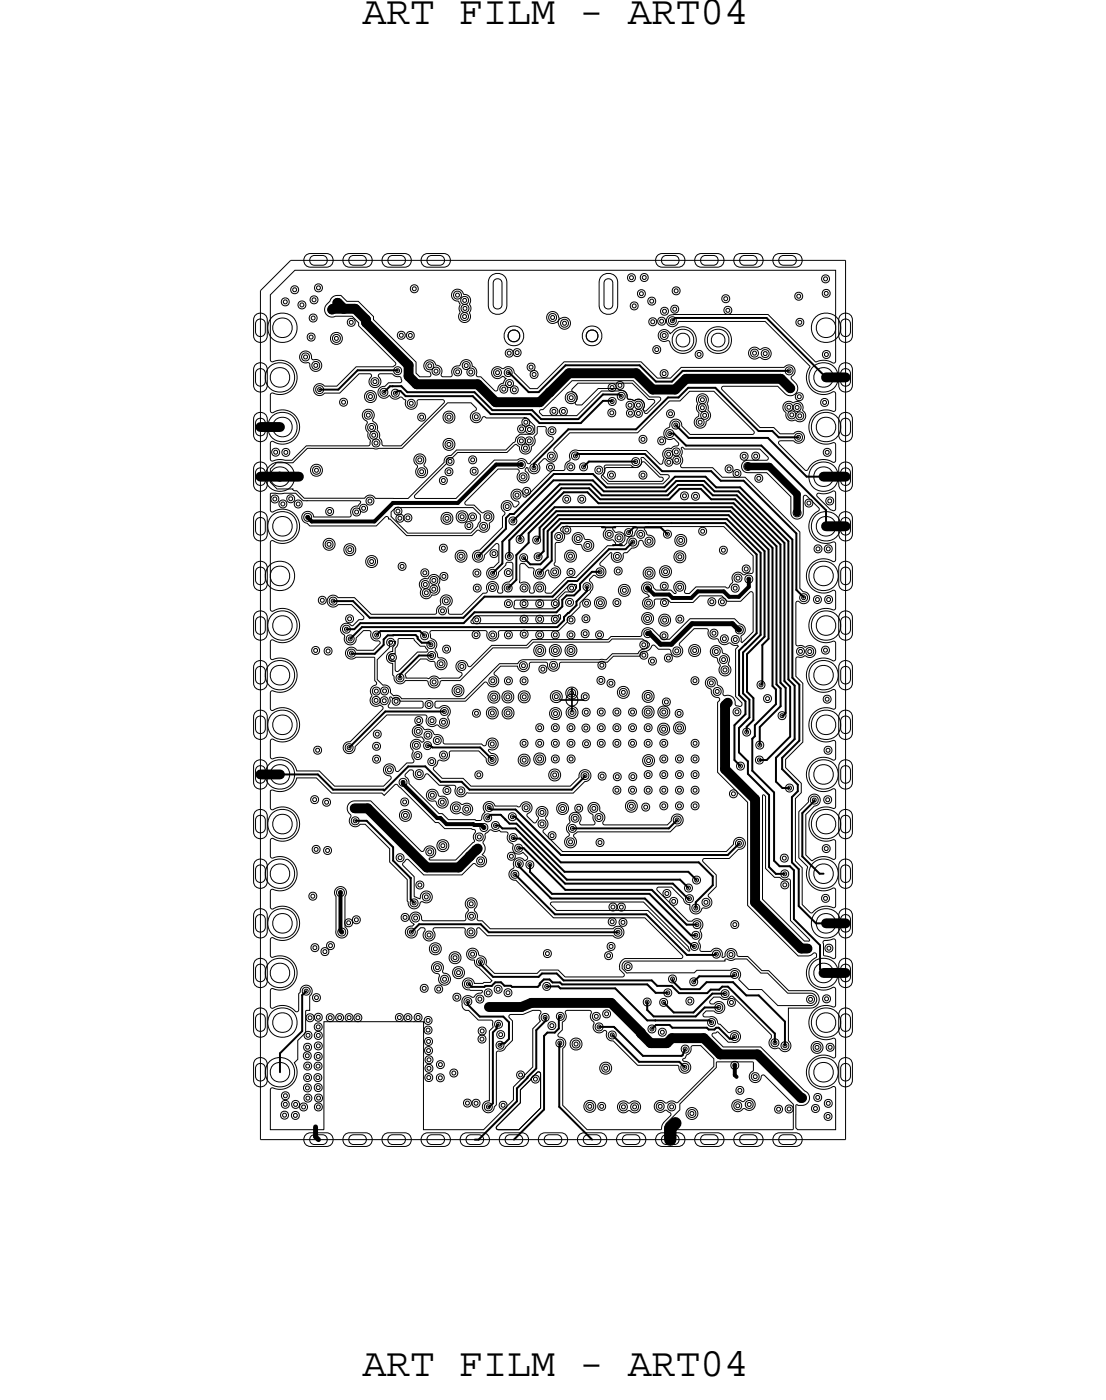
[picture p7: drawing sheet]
<svg xmlns="http://www.w3.org/2000/svg" width="57mm" height="72mm" viewBox="0 0 57 72" stroke-linecap="round" stroke-linejoin="round" font-family="sans-serif">
<defs><g id="words">
<g font-size="2.1">
<text x="18.5" y="1.2">ART FILM - ART04</text>
<text x="18.5" y="70.4">ART FILM - ART04</text>
</g>
</g></defs>
<!-- layer: Board Outline -->
<path d="M13.3 14.9l1.6-1.6zM13.3 14.9v43.4zM14.9 13.3h28.4zM43.3 13.3v45zM13.3 58.3h30z" fill="none" stroke="#000" stroke-width=".05"/>
<!-- layer: Nets -->
<g fill="none" stroke="#000" stroke-width=".05">
<path d="M13.1 18.7l.2-.1 .3 .1 .1 .2v.8l-.1 .3-.3 .1-.2-.1-.1-.3v-.8zM13.1 16.1l.2-.1 .3 .1 .1 .3v.8l-.1 .2-.3 .1-.2-.1-.1-.2v-.8zM13.2 18.9h.1h.2l.1 .2v.4l-.1 .2-.2 .1-.1-.1-.1-.2zM13.2 16.4l.1-.1 .2 .1 .1 .2v.4l-.1 .2h-.2h-.1l-.1-.2zM14.4 15.4l.2-.2 .2 .2v.1l-.2 .2-.2-.2zM14.5 15.4l.1-.1 .1 .2-.1 .1zM14.9 14.7l.2-.1 .2 .1v.2l-.2 .1-.2-.1zM15 14.8l.1-.1 .1 .2h-.1zM15.1 13.8h27.7v4.7l-.2 .1a1.1 1.1 0 0 0-.9-.1l-2.4-2.4h-4.8l-.3 .1-.1 .1 .1 .3 .2 .1h.2l.1-.2h4.4l2.3 2.3a.92 .92 0 0 0 .2 1.1 .92 .92 0 0 0 1.1 .2l.1 .9-.2 .1a.89 .89 0 0 0-1.2 .8 .89 .89 0 0 0 1.3 .8l.1 .9h-.2a1.12 1.12 0 0 0-1.4 .5l-1.4-1.4 .1-.1h.7l.2 .1h.2l.2-.3-.1-.2-.2-.1-.3 .1h-.7l-.3-.3h-.7l-2-2 .1-.1h2.8l.4 .4h.4l.1-.1 .1-.2-.3-.5 .2-.4-.2-.3-.4 .1h-5.2l-.6 .6h-.7l-.8-.9h-3.9l-1.4 1.4h-.4l-.8-.8-.1-.3h-.2l-.3 .1-.3-.1-.2 .1v.4l.3 .1 .2-.1 .2 .1-.5 .6-.8-.7-.2-.1v-.3l-.2-.2-.1-.2-.2-.1h-.2l-.2 .3-.3 .1-.1 .4-.1 .1h-.4l-.1-.5-.2-.1-.2-.2-.2-.1-.2 .2v.2l.1 .2h.2v.2l-.5 .1-.2-.2v-.6l-2.2-2.1v-.2l-.8-.8h-.6l-.3-.3-.4 .1-.4 .5 .1 .4 .3 .1h1l.3 .3v.2l1.9 1.9-.1 .2h-1.9l-1 1h-.6l-.2-.2-.2 .1-.1 .2v.2l.3 .1 .2-.1h.8l1-1 .6 .1-.1 .4 .2 .2h.2l.2-.2v-.2l-.1-.2v-.1h.7l.4 .2 .1 .2-.1 .1a.79 .79 0 0 0-.8 .2l-.3 .1-.1 .2 .1 .2 .3 .1 .2-.2 .3 .2 .3-.1 .3 .2v.3l.2 .1h.3l.1-.4h1.2l.1 .1-2.2 2.2h-.9l-.3-.8v-.2l-.2-.3v-.4l-.3-.2-.2 .1-.1 .3 .3 .3-.1 .3 .3 .7-.1 .2h-3.2l-.8 .8-.6-.1-.4 .1-.1-.1v-.8l.2-.1a.89 .89 0 0 0 1.3-.8 .89 .89 0 0 0-1.4-.7l-.1-.9 .2-.1a.89 .89 0 0 0 1.2-.9 .89 .89 0 0 0-1.3-.7l-.1-3.4zM15.3 15.5l.1-.1 .2 .1v.2l-.2 .1-.1-.1zM15.4 15.6v-.1l.1 .2h-.1zM15.4 18.1l.4-.1 .1 .1 .1 .3 .4 .1 .1 .2-.1 .2-.2 .1h-.2l-.1-.1-.1-.3-.4-.1-.1-.2z"/>
<path d="M15.5 18.2l.1-.1 .2 .1v.2l-.2 .1-.1-.1zM15.5 18.2h.1l.1 .1-.1 .1zM15.6 13.1l.3-.1h.8l.3 .1v.2v.3l-.3 .1h-.8l-.3-.1-.1-.3zM15.7 17.2l.2-.2 .2 .2v.1l-.2 .2-.2-.2zM15.8 17.2l.1-.1 .1 .2-.1 .1zM15.8 16.2l.2-.1 .2 .1v.2l-.2 .1-.2-.1zM15.9 15.2l.2-.1 .1 .1v.2l-.1 .1-.2-.1zM15.9 13.2l.6-.1 .2 .1v.1v.2l-.2 .1h-.4l-.2-.1-.1-.2zM15.9 16.2h.1l.1 .1-.1 .1zM16 18.6l.2-.1 .1 .1v.2l-.1 .1-.2-.1zM16 15.3l.1-.1 .1 .2h-.1zM16.1 18.7l.1-.1v.2z"/>
<path d="M16.1 14.6l.2-.1 .2 .1v.2l-.2 .1-.2-.1zM16.2 19.8l.2-.1 .1 .1v.2l-.1 .1-.2-.1zM16.2 14.7l.1-.1 .1 .2h-.1zM16.3 19.9l.1-.1v.2zM16.8 15.7l.2-.1 .2 .1v.2l-.2 .1-.2-.1zM16.9 15.8l.1-.1 .1 .2h-.1zM17 17.1l.2-.1 .2 .1 .1 .2-.1 .2-.2 .1-.2-.1-.1-.2zM17 17.2l.2-.1 .2 .1v.2l-.2 .1-.2-.1zM17.1 15.4l.2-.1 .1 .1v.2l-.1 .1-.2-.1zM17.1 17.3l.1-.1 .1 .2h-.1zM17.2 15.5l.1-.1v.2zM17.6 13.1l.3-.1h.8l.3 .1v.2v.3l-.3 .1h-.8l-.3-.1-.1-.3z"/>
<path d="M17.8 16.4l.2-.1 .2 .1v.2l-.2 .1-.2-.1zM17.9 16.4h.1l.1 .1-.1 .1zM17.9 13.2l.6-.1 .2 .1v.1v.2l-.2 .1h-.4l-.2-.1-.1-.2zM19 19.4l.2-.1 .2 .1v.2l-.2 .1-.2-.1zM19.1 19.5l.1-.1 .1 .2h-.1zM19.5 20l.1-.1 .2 .1v.2l-.2 .1-.1-.1zM19.6 13.1l.3-.1h.8l.3 .1v.2v.3l-.3 .1h-.8l-.3-.1-.1-.3zM19.9 13.2l.6-.1 .2 .1v.1v.2l-.2 .1h-.4l-.2-.1-.1-.2zM20.2 18.9l.1-.1 .2 .1v.2l-.2 .1-.1-.1zM20.3 18.9l.1 .1-.1 .1zM20.4 17.1l.1-.1 .2 .1v.2l-.2 .1-.1-.1zM20.4 17.1h.1l.1 .1-.1 .1z"/>
<path d="M20.8 17.1l.2-.1 .2 .1v.2l-.2 .1-.2-.1zM20.9 17.1h.1l.1 .1-.1 .1zM21 14.7l.2-.1 .2 .1v.2l-.2 .1-.2-.1zM21.1 14.7h.1l.1 .1-.1 .1zM21.6 13.1l.3-.1h.8l.3 .1v.2v.3l-.3 .1h-.8l-.3-.1-.1-.3zM21.8 18.6l.2-.1 .2 .1v.2l-.2 .1-.2-.1zM21.9 18.7l.1-.1 .1 .2h-.1zM21.9 13.2l.6-.1 .2 .1v.1v.2l-.2 .1h-.4l-.2-.1-.1-.2zM22.1 18.9l.2-.1 .2 .1v.2l-.2 .1-.2-.1zM22.2 18.9h.1l.1 .1-.1 .1zM23.2 14.9l.3-.1 .6 .4v1l-.2 .3h-.3l-.1-.2v-.7v-.2l-.4-.2zM23.2 15l.2-.1 .2 .1v.2l-.2 .1-.2-.1z"/>
<path d="M23.2 18.9l.2-.1 .2 .1v.2l-.2 .1-.2-.1zM23.3 15.1l.1-.1 .1 .2h-.1zM23.3 19l.1-.1 .1 .2h-.1zM23.6 16.1l.2-.1 .2 .1v.2l-.2 .1-.2-.1zM23.6 15.3l.2-.1 .2 .1v.2l-.2 .1-.2-.1zM23.6 15.7l.2-.1 .2 .1v.2l-.2 .1-.2-.1zM23.7 18.6l.2-.1 .1 .1v.2l-.1 .1-.2-.1zM23.7 16.2l.1-.1 .1 .1-.1 .1zM23.7 15.3h.1l.1 .1-.1 .1zM23.7 15.7h.1l.1 .1-.1 .1zM23.8 18.7l.1-.1v.2zM23.9 18.9l.2-.1 .2 .1v.2l-.2 .1-.2-.1z"/>
<path d="M24 19l.1-.1 .1 .2h-.1zM25.1 14.2l.2-.2h.3l.2 .2 .1 .3v1.1l-.1 .3-.2 .2h-.3l-.2-.2-.1-.3v-1.1zM25.3 19l.2-.1 .1 .1v.2l-.1 .1-.2-.1zM25.3 14.3h.3l.1 .2v1.1l-.1 .2h-.1h-.2l-.1-.2v-1.1zM25.4 19h.1v.1v.1zM25.6 19.8l.2-.1 .2 .1v.2l-.2 .1-.2-.1zM25.7 19.9l.1-.1 .1 .2h-.1zM25.8 19l.2-.1 .2 .1v.2l-.2 .1-.2-.1zM25.9 18l.2-.1 .1 .1v.2l-.1 .1-.2-.1zM25.9 19.5l.2-.1 .2 .1v.2l-.2 .1-.2-.1zM25.9 19h.1l.1 .1-.1 .1zM26 18h.1v.1v.1z"/>
<path d="M26 19.6l.1-.1 .1 .2h-.1zM26.1 17l.2-.1 .2 .1 .1 .2-.1 .2-.2 .1-.2-.1-.1-.2zM26.1 19.9l.2-.2 .2 .2v.1l-.2 .2-.2-.2zM26.2 19.9l.1-.1 .1 .2-.1 .1zM26.3 17.9l.2-.1 .1 .1v.2l-.1 .1-.2-.1zM26.4 18l.1-.1 .1 .2h-.1zM27 18.7l.2-.1 .2 .1v.2l-.2 .1-.2-.1zM27.1 18.7h.1l.1 .1-.1 .1zM27.1 19.1l.2-.1 .2 .1v.2l-.2 .1-.2-.1zM27.2 19.1h.1l.1 .1-.1 .1zM28.1 16.2l.2-.2 .2 .2v.1l-.2 .2-.2-.2zM28.2 16.2l.1-.1 .1 .2-.1 .1z"/>
<path d="M28.7 16.4l.2-.1 .2 .1v.2l-.2 .1-.2-.1zM28.8 16.5l.1-.1 .1 .2h-.1zM29.3 19.9l.3-.3h2.7l.9 .8h.2l.1 .2-.5 .4-.1-.1 .1-.2-.1-.2-.3-.1-.2 .1-.3-.1-.2-.4-.3-.1h-1l-.8 .8h-.3l-.1-.1 .1-.3-.2-.3zM30.1 17l.2-.1 .2 .1 .1 .2-.1 .2-.2 .1-.2-.1-.1-.2zM30.8 14.2l.2-.2h.3l.2 .2 .1 .3v1.1l-.1 .3-.2 .2h-.3l-.2-.2-.1-.3v-1.1zM31 14.3h.3l.1 .2v1.1l-.1 .2h-.2h-.1l-.1-.2v-1.1zM31.1 19.7l.2-.1 .2 .1v.2l-.2 .1-.2-.1zM31.2 19.8l.1-.1 .1 .2h-.1zM31.5 19.6l.2-.1 .2 .1v.2l-.2 .1-.2-.1zM31.6 19.7l.1-.1 .1 .2h-.1zM32.1 14.1l.2-.1 .2 .1v.2l-.2 .1-.2-.1zM32.2 14.2l.1-.1 .1 .2h-.1z"/>
<path d="M32.3 15.6l.2-.1 .1 .1v.2l-.1 .1-.2-.1zM32.4 15.6h.1v.1v.1zM32.6 14.9l.2-.1 .2 .1v.2l-.2 .1-.2-.1zM32.7 15l.1-.1 .1 .2h-.1zM32.8 14.1l.2-.1 .1 .1v.2l-.1 .1-.2-.1zM32.9 14.2l.1-.1 .1 .2h-.1zM33.2 15.3l.1-.1 .2 .1v.2l-.2 .1-.1-.1zM33.2 16.4l.2-.1 .2 .1v.2l-.2 .1-.2-.1zM33.3 15.4v-.1l.1 .2h-.1zM33.3 16.4h.1l.1 .1-.1 .1zM33.4 17.8l.2-.1 .2 .1v.2l-.2 .1-.2-.1zM33.5 17.8h.1l.1 .1-.1 .1z"/>
<path d="M33.6 13.1l.3-.1h.8l.3 .1v.2v.3l-.3 .1h-.8l-.3-.1-.1-.3zM33.7 16.3l.2-.1 .1 .1v.2l-.1 .1-.2-.1zM33.8 16.4l.1-.1v.2zM33.8 17l.3-.1 .2 .2 .3-.3 .3-.1 .5 .2a.7 .7 0 0 1-.2 1.1 .7 .7 0 0 1-1-.6l-.3 .1-.1-.1-.1-.3zM33.8 19l.2-.1 .2 .1v.2l-.2 .1-.2-.1zM33.8 17.1l.2-.1 .2 .1v.2l-.2 .1-.2-.1zM33.8 15.8l.2-.1 .2 .1v.2l-.2 .1-.2-.1zM33.9 19.1l.1-.1 .1 .2h-.1zM33.9 17.1h.1l.1 .1-.1 .1zM33.9 13.2l.6-.1 .2 .1v.1v.2l-.2 .1h-.4l-.2-.1-.1-.2zM33.9 15.9l.1-.1 .1 .2h-.1zM34.2 16.3l.2-.1 .2 .1v.2l-.2 .1-.2-.1z"/>
<path d="M34.3 16.4l.1-.1 .1 .2h-.1zM34.3 15.7l.2-.1 .2 .1v.2l-.2 .1-.2-.1zM34.4 14.8l.2-.1 .2 .1v.2l-.2 .1-.2-.1zM34.4 15.8l.1-.1 .1 .2h-.1zM34.5 14.8h.1l.1 .1-.1 .1zM34.7 17.2l.2-.1 .3 .1 .1 .2-.1 .2-.3 .2-.2-.2-.1-.2zM35.6 18l.2-.1 .2 .1v.2l-.2 .1-.2-.1zM35.6 13.1l.3-.1h.8l.3 .1v.2v.3l-.3 .1h-.8l-.3-.1-.1-.3zM35.7 18.1l.1-.1 .1 .2h-.1zM35.9 13.2l.6-.1 .2 .1v.1v.2l-.2 .1h-.4l-.2-.1-.1-.2zM36.5 17.2l.2-.1 .3 .1 .1 .2-.1 .2-.3 .2-.2-.2-.1-.2zM37 15.2l.1-.1 .2 .1v.2l-.2 .1-.1-.1z"/>
<path d="M37 15.2h.1l.1 .1-.1 .1zM37.1 15.8l.1-.1 .2 .1v.2l-.2 .1-.1-.1zM37.2 15.8l.1 .1-.1 .1zM37.6 13.1l.3-.1h.8l.3 .1v.2v.3l-.3 .1h-.8l-.3-.1-.1-.3zM37.9 13.2l.6-.1 .2 .1v.1v.2l-.2 .1h-.4l-.2-.1-.1-.2zM38.4 17.8h.2l.3 .1 .3-.1 .2 .2v.2l-.2 .2-.3-.1-.4 .1-.2-.3zM38.4 18l.2-.1 .2 .1v.2l-.2 .1-.2-.1zM38.5 18h.1l.1 .1-.1 .1zM39 18l.2-.1 .1 .1v.2l-.1 .1-.2-.1zM39.1 18h.1v.1v.1zM39.6 13.1l.3-.1h.8l.3 .1v.2v.3l-.3 .1h-.8l-.3-.1-.1-.3zM39.9 13.2l.6-.1 .2 .1v.1v.2l-.2 .1h-.4l-.2-.1-.1-.2z"/>
<path d="M40.2 18.9l.2-.1 .2 .1v.2l-.2 .1-.2-.1zM40.3 19.8l.1-.1 .2 .1v.2l-.2 .1-.1-.1zM40.3 18.9h.1l.1 .1-.1 .1zM40.3 19.8h.1l.1 .1-.1 .1zM40.7 15.1l.2-.1 .1 .1v.2l-.1 .1-.2-.1zM40.7 16.4l.2-.1 .2 .1v.2l-.2 .1-.2-.1zM40.8 15.1h.1l.1 .1-.1 .1zM40.8 16.4h.1l.1 .1-.1 .1zM42.1 14.2l.1-.1 .2 .1v.2l-.2 .1-.1-.1zM42.1 14.9l.2-.1 .2 .1v.2l-.2 .1-.2-.1zM42.1 18l.2-.1 .2 .1v.2l-.2 .1-.2-.1zM42.2 14.2l.1 .1-.1 .1z"/>
<path d="M42.2 15l.1-.1 .1 .2h-.1zM42.2 18.1l.1-.1 .1 .2h-.1zM43 18.7l.3-.1 .2 .1 .1 .2v.8l-.1 .3-.2 .1-.3-.1-.1-.3v-.8zM43 16.1l.3-.1 .2 .1 .1 .3v.8l-.1 .2-.2 .1-.3-.1-.1-.2v-.8zM43.1 18.9h.2h.1l.1 .2v.4l-.1 .2-.1 .1-.2-.1-.1-.2zM43.1 16.4l.2-.1 .1 .1 .1 .2v.4l-.1 .2h-.1h-.2l-.1-.2zM13.1 31.4l.2-.1 .3 .1 .1 .2v.8l-.1 .3-.3 .1-.2-.1-.1-.3v-.8zM13.1 39l.2-.1 .3 .1 .1 .2v.8l-.1 .3-.3 .1-.2-.1-.1-.3v-.8zM13.1 36.4l.2-.1 .3 .1 .1 .3v.8l-.1 .3h-.3h-.2l-.1-.3v-.8zM13.1 26.3l.2-.1 .3 .1 .1 .2v.8l-.1 .3-.3 .1-.2-.1-.1-.3v-.8zM13.1 21.2l.2-.1 .3 .1 .1 .3v.8l-.1 .2-.3 .1-.2-.1-.1-.2v-.8zM13.1 23.7l.2-.1 .3 .1 .1 .3v.8l-.1 .3h-.3h-.2l-.1-.3v-.8z"/>
<path d="M13.1 33.9l.2-.1 .3 .1 .1 .3v.8l-.1 .2-.3 .1-.2-.1-.1-.2v-.8zM13.1 28.8l.2-.1 .3 .1 .1 .3v.8l-.1 .2-.3 .1-.2-.1-.1-.2v-.8zM13.2 29.1l.1-.1 .2 .1 .1 .2v.4l-.1 .2h-.2h-.1l-.1-.2zM13.2 31.6h.1h.2l.1 .2v.4l-.1 .2-.2 .1-.1-.1-.1-.2zM13.2 39.2h.1h.2l.1 .2v.4l-.1 .2-.2 .1-.1-.1-.1-.2zM13.2 36.7l.1-.1 .2 .1 .1 .2v.4l-.1 .2h-.2h-.1l-.1-.2zM13.2 26.5h.1h.2l.1 .2v.4l-.1 .2-.2 .1-.1-.1-.1-.2zM13.2 21.5l.1-.1 .2 .1 .1 .2v.4l-.1 .1-.2 .1-.1-.1-.1-.1zM13.2 24l.1-.1 .2 .1 .1 .2v.4l-.1 .2h-.2h-.1l-.1-.2zM13.2 34.2l.1-.1 .2 .1 .1 .2v.4l-.1 .1-.2 .1-.1-.1-.1-.1zM13.9 25.2h1.2l.4 .4 3 .1-.2 .2-.3 .1-.1 .5h-1.8l-.2-.3h-.3l-.1 .1v.3l.4 .3h3.4l.5-.5 1 1h3.3l.3-.3 .3 .1h.3v-.4l.2-.2 .1-.2-.2-.2h-.4l-.4-.4h-.4l-.1-.1 1.7-1.7h1l.1 .1-.1 .3v.2l.2 .1h.2l.2-.3-.2-.3v-.2l.2 .3h.3l.2-.1v-.4l.2-.2 .4 .1h.2l.1-.3-.2-.3 .9-.8h3.4l1.7-1.7h.5l.5-.5h1.2l2.1 2.1v.1h-3.3l-.4-.4-.1-.3h-.3l-.2 .1-.1 .3-.2 .1v.2l.2 .3 .3-.1 .2 .4-.7 .2-.1 .3 .1 .2-.1 .2h-.2l-.6-.6-3.7-.1-.2 .2v.3l-.3 .2v.4h-.6l-1.4 1.3h-.1l-.2-.3h-.3l-.1 .3 .1 .2 .2 .1v.1l-.2 .2-.2-.4-.4 .1v.3l.1 .3-.1 .1v.6l-1.2 1.2h-.2l-.1 .3 .1 .2h.3l.2-.3 .6-.6h.1v1l-.2 .2-.3 .1-.1 .4 .2 .1h.2l.6-.8h.2l.1 .1v.7l-.4 .3-.1 .5-.2-.1v-.3l-.1-.2h-.2h-.2l-.1 .2v.3l-.2 .1-1.1 1h-.6l-.1-.3 .2-.4v-.2l-.2-.1-.3 .2v.3l-.4 .5h-3.2l-.9-.8h-.8l-.2-.1h-.3l-.1 .3 .2 .2 1.1-.1 .6 .7v.1h-.2l-.3 .3-.4-.1-.2 .1-.1 .3 .2 .2 .1 .4 .2 .1 .2-.1 .1-.3 .4-.3h.3l.1 .4 .5 .2-.4 .4h-.8l-.3-.2-.3 .2v.3l.2 .1 .3-.1 1 .1v1.1l.1 .2-.3 .3v.3l-.1 .3 .2 .2h.3l.2 .1-1.7 1.8-.3 .1v.2l.2 .2h.3l.1-.3 1.6-1.6h2v.1v.3l.1 .1 .2 .1 .3-.1 .2 .2 .2-.1 .2-.2-.1-.3 .1-.2v-.2l-.2-.2-.5 .1v-.3h1.5l1-1 .3 .2h.3l.1-.3-.2-.4 .3-.3h.9l.1 .2 .2 .1 .2-.2 .1-.3h.8l.2 .4 .3 .1 .2-.2 .1-.3h2.4l.3-.3h1.3l.1-.2 .4-.1 .2-.3 .3 .2h.6l.1 .3 .3 .1 .2-.2-.1-.5 .7-.7h.7v.3l.2 .2h.3l.3 .3 .3-.1 .5 .2-.2 .1v2.4l.4 .4-.1 .1h-.3v-.3l-.2-.2h-.4v-.3l-.3-.2-.1-.4h-.3l-.2 .3 .1 .1 .2 .2 .1 .3 .3 .2-.1 .1v3.6l1.6 1.6v5.2l2.5 2.6h.6l.3-.1h.1v.2a.91 .91 0 0 0-.4 1.3 .91 .91 0 0 0 1.3 .2l.1 .9-.2 .1a.89 .89 0 0 0-1.2 .9 .89 .89 0 0 0 1.3 .8l.1 .9h-.2a.89 .89 0 0 0-1.3 .9 .89 .89 0 0 0 1.4 .6l.1 2.2h-2l-.1-.1v-1.1h.4l.2-.1 .1-.3-.1-.3-2.4-2.3h-1.9l-.5-.6v-.1l.2-.1 .6 .5 .3 .1 .2-.2v-.3l-.2-.2-.3 .1-.6-.4-.1-.3-.6-.1 .1-.3h.4l.3 .2 .2-.2 .1-.2-.2-.2h-.2l-.2 .1-.2-.1v-.1l.2-.2h.3l.3 .2 .4-.2 2 2-.2 .3 .1 .3 .2 .1 .3-.1 .3 .2 .2-.1 .1-.2-.2-.2v-1.7h1.3l.2-.1 .1-.3v-.3l-.3-.2h-1.2l-1.1-1h-.3l-.7-.7-.5-.1-.3-.3h-.3l-.1 .3-.1 .1-.1-.3-.2-.2h-.2l-.1 .2h-.5l-.1-.5 .1-.3-.1-.3 .2-.2-.1-.2-.2-.2-.5 .1-1.6-1.6 .1-.1h.7l.7 .8 .2 .1v.3l.2 .2 .3-.1 .2-.2 .3-.1 .1-.2-.2-.4 .4-.4v-.6l-.6-.8 1.3-.1 .5-.4 .3-.2v-.2l-.1-.2h-.2h-.2l-.1 .3-.3 .4h-8.4l-1-1 .2-.4-.1-.3 .1-.3v-.2l-.2-.1-.3 .1-.1 .2 .2 .3-.3 .2-.3-.3 .2-.4v-.2l-.2-.2-.2 .1-.3 .2h-1.2l-.1-.2-.2-.1-.3 .2 .1 .4-.2 .4-1.7-.1-.3-.2-.1-.1-1.6-1.5-.2-.4 .3-.3h.1l.1 .3 .1 .2h.3l.3-.3 .6 .6h.8v.4l.3 .2 .3-.2h5.4l.6-.6 .3-.1v-.3l-.2-.2h-.2l-.1 .2-.1 .2-.4 .4h-5.1l-.4-.4h-1.1l-.4-.5 .2-.4h.3h.2l.1-.4 .1-.1h1.4l.4 .4 .1 .3h.3l.2-.1v-.3l-.5-.3 .4-.1 .1-.2-.1-.2-.3-.1-.3 .4-.2-.1h-1.8l-.3-.5h-.3l-.2-.2-.3-.1-.2-.2-.3 .1-.1 .2v.2l.2 .1 .3 .1a.12 .12 0 0 1 0 .2 .12 .12 0 0 1-.2-.1h-.2l-.2 .2 .1 .3v.3v.3h-.3l-.5 .5-.3-.4h-.1l-.2 .1v.3l.3 .3-.4 .4h-2.5l-.8-.7h-1.1a1.06 1.06 0 0 0-1.3-.7l-.1-.9 .2-.1a.89 .89 0 0 0 1.3-.8 .89 .89 0 0 0-1.4-.6l-.1-1h.2a.89 .89 0 0 0 1.2-.9 .89 .89 0 0 0-1.3-.8l-.1-.9h.2a.89 .89 0 0 0 1.3-.9 .89 .89 0 0 0-1.4-.6l-.1-3.5 .2-.1a.89 .89 0 0 0 1.3-.9 .89 .89 0 0 0-1.4-.6zM13.9 25.4l.2-.1 .1 .1v.2l-.1 .1-.2-.1z"/>
<path d="M13.9 23l.2-.1 .2 .1v.2l-.2 .1-.2-.1zM14 25.5l.1-.1 .1 .2h-.1zM14 23.1l.1-.1 .1 .2h-.1zM14.1 23.7h.9l.7-.8h4.9l2.3-2.3h1.2l.3 .3-.3 .4v.2l.2 .1h.2l.3-.3 .1 .1h2l.5 .4v.3l-.1 .1h-.7l-.3 .4-.4 .4h-2.5l-.3 .3-.3 .1-.1 .3-1.8 1.8h-1.7l-.3-.2-.2 .2h-3.1l-.6-.5h-.8l-.4-.3v-.7zM14.3 25.7l.2-.1 .2 .1v.2l-.2 .1-.2-.1zM14.4 25.7h.1l.1 .1-.1 .1zM14.4 23.1l.2-.2 .2 .2v.2l-.2 .1-.2-.1zM14.5 23.1h.1l.1 .1-.1 .1zM14.7 25.4l.2-.1 .2 .1v.2l-.2 .1-.2-.1zM14.8 25.5l.1-.1 .1 .2h-.1zM15.1 25.7l.2-.1 .1 .1v.2l-.1 .1-.2-.1zM15.2 25.7h.1v.1v.1z"/>
<path d="M15.6 26.4l.1-.1 .2 .1v.2l-.2 .1-.1-.1zM15.7 26.4l.1 .1-.1 .1zM16 23.9l.2-.1 .2 .1 .1 .2-.1 .2-.2 .1-.2-.1-.1-.2zM16 33.2l.1-.1 .2 .1v.2l-.2 .1-.1-.1zM16 24l.2-.1 .2 .1v.2l-.2 .1-.2-.1zM16.1 33.2l.1 .1-.1 .1zM16.1 38.3l.2-.1 .1 .1v.2l-.1 .1-.2-.1zM16.1 24h.1l.1 .1-.1 .1zM16.2 38.3h.1v.1v.1zM16.3 30.6l.2-.1 .2 .1v.2l-.2 .1-.2-.1zM16.4 30.7l.1-.1 .1 .2h-.1zM16.6 33.2l.2-.1 .2 .1v.2l-.2 .1-.2-.1z"/>
<path d="M16.7 27.8l.1-.1 .2 .1v.2l-.2 .1-.1-.1zM16.7 26.1l.2-.1 .1 .1v.2l-.1 .1-.2-.1zM16.7 33.3l.1-.1 .1 .2h-.1zM16.7 27.8h.1l.1 .1-.1 .1zM16.8 26.1h.1l.1 .1-.1 .1zM16.9 30.7l.1-.1 .2 .1v.2l-.2 .1-.1-.1zM17 30.7l.1 .1-.1 .1zM17.4 20.5l.2-.1 .2 .1v.2l-.2 .1-.2-.1zM17.5 20.5h.1l.1 .1-.1 .1zM17.5 32.1l.2-.1 .2 .1v.2l-.2 .1-.2-.1zM17.6 32.2l.1-.1 .1 .2h-.1zM17.7 27.9l.2-.1 .2 .1 .1 .2-.1 .2-.2 .1-.2-.1-.1-.2z"/>
<path d="M17.7 38.2l.2-.1 .1 .1v.2l-.1 .1-.2-.1zM17.7 31.6l.2-.1 .2 .1v.2l-.2 .1-.2-.1zM17.7 28l.2-.1 .2 .1v.2l-.2 .1-.2-.1zM17.7 32.6l.2-.1 .2 .1v.2l-.2 .1-.2-.1zM17.8 38.2h.1l.1 .1-.1 .1zM17.8 31.6h.1l.1 .1-.1 .1zM17.8 33.3l.2-.1 .2 .1v.2l-.2 .1-.2-.1zM17.8 28.1l.1-.1 .1 .2h-.1zM17.8 32.6h.1l.1 .1-.1 .1zM17.9 33.4l.1-.1 .1 .2h-.1zM18.1 26.1l.1-.1 .2 .1v.2l-.2 .1-.1-.1zM18.2 26.2v-.1l.1 .2h-.1z"/>
<path d="M18.4 25.9l.2-.1 .2 .1v.2l-.2 .1-.2-.1zM18.5 26l.1-.1 .1 .2h-.1zM18.7 21.2l.1-.2 .2 .2v.1l-.2 .2-.1-.2zM18.7 20.1l.3-.1 .2 .1 .1 .2-.1 .2-.2 .1-.3-.1v-.2zM18.7 25.5l.2-.1 .2 .1v.2l-.2 .1-.2-.1zM18.8 21.2v-.1l.1 .2-.1 .1zM18.8 20.2l.2-.1 .1 .1v.2l-.1 .1-.2-.1zM18.8 28.5l.2-.1 .2 .1 .1 .2-.1 .2-.2 .1-.2-.1-.1-.2zM18.8 21.8l.2-.1 .2 .1v.2l-.2 .1-.2-.1zM18.8 28.6l.2-.1 .2 .1v.2l-.2 .1-.2-.1zM18.8 25.6l.1-.1 .1 .2h-.1zM18.9 20.2h.1v.1v.1z"/>
<path d="M18.9 21.8h.1l.1 .1-.1 .1zM18.9 28.7l.1-.1 .1 .2h-.1zM18.9 22.2l.2-.1 .2 .1v.2l-.2 .1-.2-.1zM19 22.2h.1l.1 .1-.1 .1zM19.1 22.6l.1-.1 .2 .1v.2l-.2 .1-.1-.1zM19.1 35.7l.1-.1 .2 .1v.2l-.2 .1-.1-.1zM19.1 35.3l.2-.1 .1 .1v.2l-.1 .1-.2-.1zM19.1 38.8l.2-.1 .1 .1v.2l-.1 .1-.2-.1zM19.1 38.1l.2-.1 .1 .1v.2l-.1 .1-.2-.1zM19.1 32.4l.2-.1 .2 .1v.2l-.2 .1-.2-.1zM19.1 37.5l.2-.1 .2 .1v.2l-.2 .1-.2-.1zM19.1 22.6h.1l.1 .1-.1 .1z"/>
<path d="M19.2 35.8v-.1l.1 .2h-.1zM19.2 35.3h.1v.1v.1zM19.2 38.8h.1l.1 .1-.1 .1zM19.2 38.1h.1l.1 .1-.1 .1zM19.2 32.4h.1l.1 .1-.1 .1zM19.2 37.5h.1l.1 .1-.1 .1zM19.5 35.8l.2-.1 .1 .1v.2l-.1 .1-.2-.1zM19.5 35.3l.2-.1 .2 .1v.2l-.2 .1-.2-.1zM19.6 20l.1 .1-.1 .1zM19.6 35.8h.1l.1 .1-.1 .1zM19.6 35.3h.1l.1 .1-.1 .1zM19.7 39.3l.2-.1 .2 .1v.2l-.2 .1-.2-.1z"/>
<path d="M19.8 32.8l.2-.1 .2 .1v.2l-.2 .1-.2-.1zM19.8 39.3h.1l.1 .1-.1 .1zM19.9 32.8h.1l.1 .1-.1 .1zM19.9 33.5l.2-.1 .2 .1v.2l-.2 .2-.2-.2zM19.9 35.7h.4l.2 .2h1.1l.1 .3h-.1h-1.7v-.1l.1-.2zM20 32.8h.2v.1l-.1 .2v.2l-.2 .1-.1 .3 .1 .2 .2 .1v.5l.1 .4 .3 .1 .2-.2h1.1l.2 .3 .2 .1 .2-.1 .2-.3h.9l1.7-1.6h1.8l.3-.3h3.9l.1-.2h1.6l.3 .3-.1 .2-.3 .1-.2 .2h-1.3l-.3 .3h-4.2l-.3 .2h-.9l-1.8 1.8h-3.3l-.1-.2h-.3l-.1-.2-.1-.3h-.3l-.3-.3v-1l.6-.7zM20 33.6l.1-.1 .1 .2h-.1zM20 26.2l.2-.2h4l.4 .4v.3l-.5 .6h-3.2l-.9-.9zM20 20l.2-.1 .2 .1v.2l-.2 .1-.2-.1zM20.1 35.8l.2-.1 .1 .1v.2l-.1 .1-.2-.1zM20.1 20.1l.1-.1 .1 .2h-.1zM20.2 35.8h.1l.1 .1-.1 .1z"/>
<path d="M20.2 26.1l.2-.1 .1 .1v.2l-.1 .1-.2-.1zM20.3 26.1h.1l.1 .1-.1 .1zM20.3 26.4l.2-.1 .1 .1v.2l-.1 .1-.2-.1zM20.3 34.6l.2-.1 .1 .1v.2l-.1 .1-.2-.1zM20.4 26.5l.1-.1 .1 .2h-.1zM20.4 34.6h.1l.1 .1-.1 .1zM20.4 32.7h.8l.3 .4h.2l.2 .2-.1 .1h-.4l-1.1 1-.1-.1v-.5h-.2l-.1-.2 .1-.1h.2zM20.4 28.9l.2-.1 .2 .1v.2l-.2 .1-.2-.1zM20.4 39.9l.2-.1 .2 .1v.2l-.2 .1-.2-.1zM20.5 28.9h.1l.1 .1-.1 .1zM20.5 40l.1-.1 .1 .2h-.1zM20.7 26.4l.2-.1 .2 .1v.2l-.2 .1-.2-.1z"/>
<path d="M20.8 26.5l.1-.1 .1 .2h-.1zM20.9 20.5l.1-.1 .2 .1v.2l-.2 .1-.1-.1zM21 20.6v-.1l.1 .2h-.1zM21.1 38l.2-.1 .2 .1v.2l-.2 .1-.2-.1zM21.2 38.6l.2-.1 .2 .1v.2l-.2 .1-.2-.1zM21.2 38.1l.1-.1 .1 .2h-.1zM21.2 37.3l.2-.1 .2 .1v.2l-.2 .1-.2-.1zM21.2 36.8l.2-.1 .2 .1v.2l-.2 .1-.2-.1zM21.3 23.3l.2-.1 .3 .2-.1 .4 .2 .4-.2 .2h-.3l-.1-.2 .1-.3-.2-.4zM21.3 39.5l.2-.1 .1 .1v.2l-.1 .1-.2-.1zM21.3 38.6h.1l.1 .1-.1 .1zM21.3 23.4l.2-.1 .2 .1v.2l-.2 .1-.2-.1z"/>
<path d="M21.3 37.4l.1-.1 .1 .2h-.1zM21.3 36.8h.1l.1 .1-.1 .1zM21.4 39.5h.1v.1v.1zM21.4 23.5l.1-.1 .1 .2h-.1zM21.4 24l.2-.1 .2 .1v.2l-.2 .1-.2-.1zM21.4 21.2l.2-.1 .2 .1v.2l-.2 .2-.2-.2zM21.5 24.1l.1-.1 .1 .2h-.1zM21.5 21.3l.1-.1 .1 .2h-.1zM21.5 29.7l.4-.1 .2-.2 .3 .1 .1 .2-.1 .6-.1 .1h-.2l-.2 .2h-.3l-.1-.2 .1-.2-.1-.3zM21.5 32.4l.2-.1 .2 .1v.2l-.2 .1-.2-.1zM21.6 29.2l.1-.1 .2 .1v.2l-.2 .1-.1-.1zM21.6 29.8l.2-.1 .1 .1v.2l-.1 .1-.2-.1z"/>
<path d="M21.6 30.2l.2-.1 .2 .1v.2l-.2 .1-.2-.1zM21.6 32.5l.1-.1 .1 .2h-.1zM21.6 29.3l.1-.1 .1 .2h-.1zM21.7 29.9l.1-.1 .1 .2h-.1zM21.7 38.1l.2-.1 .2 .1v.2l-.2 .1-.2-.1zM21.7 37.5l.2-.1 .2 .1v.2l-.2 .1-.2-.1zM21.7 30.3l.1-.1 .1 .2h-.1zM21.8 36l.2-.1 .1 .1v.2l-.1 .1-.2-.1zM21.8 38.1h.1l.1 .1-.1 .1zM21.8 37.6l.1-.1 .1 .2h-.1zM21.9 36h.1v.1v.1zM21.9 32.9l.1-.1 .2 .1v.2l-.2 .1-.1-.1z"/>
<path d="M21.9 33.4l.2-.1 .2 .1v.2l-.2 .2-.2-.2zM21.9 38.9l.2-.1 .2 .1v.2l-.2 .1-.2-.1zM21.9 36.8l.2-.1 .2 .1v.2l-.2 .1-.2-.1zM22 32.9l.1 .1-.1 .1zM22 33.5l.1-.1 .1 .2h-.1zM22 38.9h.1l.1 .1-.1 .1zM22 30.1l.2-.2 .2 .2v.2l-.2 .1-.2-.1zM22 36.8h.1l.1 .1-.1 .1zM22 29.6l.2-.1 .2 .1v.2l-.2 .1-.2-.1zM22 32.3h2.8l.2 .4 .2 .1 .3-.1 .1-.4h3l.4-.5v-.1l.7-.6v-.2l.5-.6 .1-.3-.1-.4 .2-.2 .3 .2 .3-.2v-.2l-.3-.4 .5-.5h.1v.4l.3 .1 .2-.2 .1-.3 .7-.3 .1-.3h.2l.2 .3 .3-.1 .1-.3-.1-.2h-.3l-.1-.3v-.1l4-.1 1.5 1.6v.8l-.4 .1-.3-.1h-.2l-.1 .2v.3l-.2 .3-1.7-.1-.3 .4h-.2l-.1-.1 .1-.4-.3-.2-.3 .2 .1 .5-.3-.2h-.7l-.2-.3-.2-.1h-.2l-.2 .2 .1 .3 .3 .2-.2 .1-.1 .2v.3l.3 .1 .2-.1 .2-.4h.5l.2 .1h1.2l.3-.3h1.1l.3 .3h.7l.5-.5h.1v2l-.5 .6-.1-.3 .2-.2v-.3l-.5-.4h-2.3l-1 1h-.4l-.5-.5-.3-.1-.2 .1-.2 .4h-1.4l-.2 .1h-3.9l-.3 .3h-1.7l-1.1 1.1-.4-.3-.3 .1-.1 .3 .3 .3-.1 .2h-1l-.3-.1-.3 .1h-1.1l-.1-.2 .8-.8 .7 .2 .1 .2 .2 .2h.2l.1-.2v-.3l-.4-.2-.1-.3v-.4l-.3-.3zM22 34.8l.2-.1 .2 .1v.2l-.2 .1-.2-.1zM22.1 30.1h.1l.1 .1-.1 .1z"/>
<path d="M22.1 29.7l.1-.1 .1 .2h-.1zM22.1 34.9l.1-.1 .1 .2h-.1zM22.2 37.8l.2-.1 .2 .1v.2l-.2 .1-.2-.1zM22.3 37.8h.1l.1 .1-.1 .1zM22.4 33.9l.2-.1 .1 .1v.2l-.1 .1-.2-.1zM22.5 31.2l.1-.1 .2 .1v.2l-.2 .1-.1-.1zM22.5 33.9h.1l.1 .1-.1 .1zM22.5 28l.2-.1 .2 .1v.2l-.2 .1-.2-.1zM22.5 24.5l.2-.1 .2 .1v.2l-.2 .1-.2-.1zM22.5 36.9l.2-.1 .2 .1v.2l-.2 .1-.2-.1zM22.5 38.5l.2-.1 .2 .1v.2l-.2 .1-.2-.1zM22.5 29.4l.2-.1 .2 .1v.2l-.2 .1-.2-.1z"/>
<path d="M22.6 31.2l.1 .1-.1 .1zM22.6 36.3l.1-.1 .2 .1v.2l-.2 .1-.1-.1zM22.6 28h.1l.1 .1-.1 .1zM22.6 24.5h.1l.1 .1-.1 .1zM22.6 36.9h.1l.1 .1-.1 .1zM22.6 38.6l.1-.1 .1 .2h-.1zM22.6 29.4h.1l.1 .1-.1 .1zM22.6 26.3l.3-.1 .2 .1 .1 .2-.1 .2-.2 .1-.3-.1v-.2zM22.6 36.4l.1-.1 .1 .2h-.1zM22.7 30.7l.1-.2 .2 .2v.1l-.2 .2-.1-.2zM22.7 33.1l.2-.1 .1 .1v.2l-.1 .1-.2-.1zM22.7 26.4l.2-.1 .1 .1v.2l-.1 .1-.2-.1z"/>
<path d="M22.7 22.5l.3-.1 .2 .1 .1 .2-.1 .3h-.2h-.3v-.3zM22.7 21.1l.3-.1 .2 .1 .1 .2-.1 .3-.2 .1-.3-.1v-.3zM22.7 30.7l.1-.1 .1 .2-.1 .1zM22.8 33.2l.1-.1v.2zM22.8 26.5l.1-.1 .1 .2h-.1zM22.8 24l.2-.1 .2 .1v.2l-.2 .1-.2-.1zM22.8 22.6l.2-.1 .2 .1v.2l-.2 .1-.2-.1zM22.8 21.2l.2-.1 .2 .1v.2l-.2 .2-.2-.2zM22.8 23.5l.2-.1 .2 .1v.2l-.2 .1-.2-.1zM22.9 24.1l.1-.1 .1 .2h-.1zM22.9 22.7l.1-.1 .1 .2h-.1zM22.9 21.3l.1-.1 .1 .2h-.1z"/>
<path d="M22.9 23.5l.2-.1 .3-.2h2.5l.5-.5 .2 .2 .1 .3h.3l.4-.5-.1-.4 .2-.1v-.4l.4 .1 .1 .3 .3 .2-1.2 1.3-.4-.2h-.2h-1.2l-2 2h-2.1v-.2l1.7-1.6zM22.9 23.6l.1-.1 .1 .2h-.1zM23.2 35.1l.2-.1 .3 .1v.2v.3l-.3 .1-.2-.1-.1-.3zM23.3 35.2l.1-.1 .2 .1v.2l-.2 .1-.1-.1zM23.3 35.3l.1-.1 .1 .2h-.1zM23.4 28.3l.2-.1 .2 .1 .1 .2-.1 .2-.2 .1-.2-.1-.1-.2zM23.4 28.4l.2-.1 .2 .1v.2l-.2 .1-.2-.1zM23.4 26.2l.2-.1 .3 .1 .1 .2-.1 .3-.3 .1-.2-.1-.1-.3zM23.5 34l.1-.1 .2 .1v.2l-.2 .1-.1-.1zM23.5 26.4l.1-.2 .2 .2v.1l-.2 .2-.1-.2zM23.5 28.4h.1l.1 .1-.1 .1zM23.5 34.1l.1-.1 .1 .2h-.1z"/>
<path d="M23.6 26.4v-.1l.1 .2-.1 .1zM23.8 26.8l.2-.1 .2 .1v.2l-.2 .1-.2-.1zM23.9 26.9l.1-.1 .1 .1-.1 .1zM24 26.4l.2-.2 .2 .2v.1l-.2 .2-.2-.2zM24 23.4l.2-.1 .2 .1v.2l-.2 .1-.2-.1zM24.1 24l.2-.1 .1 .1v.2l-.1 .1-.2-.1zM24.1 26.4h.1l.1 .1-.1 .1zM24.1 23.5l.1-.1 .1 .2h-.1zM24.1 31.7l.3-.2h4.3v.2l-.3 .2h-4.2h-.1zM24.2 24.1l.1-.1 .1 .2h-.1zM24.2 32.4l.2-.1 .1 .1v.2l-.1 .1-.2-.1zM24.2 21.2l.2-.1 .1 .1v.2l-.1 .1-.2-.1z"/>
<path d="M24.2 36.4l.2-.1 .2 .1v.2l-.2 .1-.2-.1zM24.2 31.6l.2-.1 .2 .1v.2l-.2 .1-.2-.1zM24.2 29.2l.2-.1 .2 .1v.2l-.2 .1-.2-.1zM24.2 30l.2-.1 .2 .1v.2l-.2 .1-.2-.1zM24.3 32.4h.1v.1v.1zM24.3 21.3l.1-.1 .1 .2h-.1zM24.3 36.5l.1-.1 .1 .2h-.1zM24.3 28.4l.2-.1 .2 .1v.2l-.2 .1-.2-.1zM24.3 31.7l.1-.1 .1 .2h-.1zM24.3 29.3l.1-.1 .1 .2h-.1zM24.3 39.6l.2-.1 .2 .1v.2l-.2 .1-.2-.1zM24.3 30h.1l.1 .1-.1 .1z"/>
<path d="M24.4 28.4h.1l.1 .1-.1 .1zM24.4 39.6h.1l.1 .1-.1 .1zM24.6 26.8l.1-.1 .2 .1v.2l-.2 .1-.1-.1zM24.7 26.9v-.1l.1 .2h-.1zM24.8 26.4l.2-.2 .1 .2v.1l-.1 .2-.2-.2zM24.9 26.4l.1-.1 .1 .2-.1 .1zM25 36.3l.2-.1 .2 .1 .1 .2-.1 .2-.2 .1-.2-.1-.1-.2zM25 38.8l.2-.1 .2 .1v.2l-.2 .1-.2-.1zM25 38l.2-.1 .2 .1v.2l-.2 .1-.2-.1zM25 36.4l.2-.1 .2 .1v.2l-.2 .1-.2-.1zM25 30l.2-.1 .2 .1v.2l-.2 .1-.2-.1zM25 29.2l.2-.1 .2 .1v.2l-.2 .1-.2-.1z"/>
<path d="M25 32.4l.2-.1 .2 .1v.2l-.2 .1-.2-.1zM25 34.7l.2-.1 .2 .1v.2l-.2 .1-.2-.1zM25 35.5l.3-.1 .2 .1 .1 .2-.1 .2-.2 .1-.3-.1v-.2zM25.1 35.6l.2-.1 .1 .1v.2l-.1 .1-.2-.1zM25.1 38.8h.1l.1 .1-.1 .1zM25.1 28.2l.2-.1 .2 .1v.2l-.2 .1-.2-.1zM25.1 38h.1l.1 .1-.1 .1zM25.1 36.4h.1l.1 .1-.1 .1zM25.1 30h.1l.1 .1-.1 .1zM25.1 29.3l.1-.1 .1 .2h-.1zM25.1 32.4h.1l.1 .1-.1 .1zM25.1 34.8l.1-.1 .1 .2h-.1z"/>
<path d="M25.2 35.6h.1l.1 .1-.1 .1zM25.2 28.3l.1-.1 .1 .2h-.1zM25.8 35.5l.2-.1 .2 .1 .1 .2-.1 .2-.2 .1-.2-.1-.1-.2zM25.8 36.3l.2-.1 .2 .1 .1 .2-.1 .2-.2 .1-.2-.1-.1-.2zM25.8 25.8l.2-.1 .1 .1v.2l-.1 .1-.2-.1zM25.8 35.6l.2-.1 .2 .1v.2l-.2 .1-.2-.1zM25.8 36.4l.2-.1 .2 .1v.2l-.2 .1-.2-.1zM25.8 30l.2-.1 .2 .1v.2l-.2 .1-.2-.1zM25.8 29.2l.2-.1 .2 .1v.2l-.2 .1-.2-.1zM25.8 32.4l.2-.1 .2 .1v.2l-.2 .1-.2-.1zM25.8 34.7l.2-.1 .2 .1v.2l-.2 .1-.2-.1zM25.8 30.8l.2-.1 .2 .1v.2l-.2 .1-.2-.1z"/>
<path d="M25.9 25.9l.1-.1v.2zM25.9 28.4l.2-.1 .1 .1v.2l-.1 .1-.2-.1zM25.9 35.6h.1l.1 .1-.1 .1zM25.9 36.4h.1l.1 .1-.1 .1zM25.9 30h.1l.1 .1-.1 .1zM25.9 29.3l.1-.1 .1 .2h-.1zM25.9 32.4h.1l.1 .1-.1 .1zM25.9 34.8l.1-.1 .1 .2h-.1zM25.9 30.8h.1l.1 .1-.1 .1zM26 28.4h.1v.1v.1zM26.1 26.6l.1-.1 .2 .1v.2l-.2 .1-.1-.1zM26.2 26.6l.1 .1-.1 .1z"/>
<path d="M26.3 25.2l.2-.1 .1 .1v.2l-.1 .1-.2-.1zM26.3 30.7h2l.8-.8h.4v.2l-.2 .2h-.4l-.3 .3v.4l-.2 .2h-2l-.1-.1zM26.4 25.3l.1-.1v.2zM26.4 27.5l.2-.1 .2 .1v.2l-.2 .1-.2-.1zM26.5 22.5l.2-.1 .2 .1v.2l-.2 .1-.2-.1zM26.5 23.7l.2-.1 .2 .1v.2l-.2 .1-.2-.1zM26.5 21.9l.2-.2 .2 .2v.1l-.2 .2-.2-.2zM26.5 27.6l.1-.1 .1 .2h-.1zM26.6 24.3l.2-.1 .1 .1v.2l-.1 .1-.2-.1zM26.6 22.5h.1l.1 .1-.1 .1zM26.6 23.7h.1l.1 .1-.1 .1zM26.6 38.7l.2-.1 .2 .1 .1 .2-.1 .2-.2 .1-.2-.1-.1-.2z"/>
<path d="M26.6 35.5l.2-.1 .3 .1v.2v.2l-.3 .1-.2-.1-.1-.2zM26.6 21.9l.1-.1 .1 .2-.1 .1zM26.6 34l.2-.1 .2 .1v.2l-.2 .1-.2-.1zM26.6 28.4l.2-.1 .2 .1v.2l-.2 .1-.2-.1zM26.6 28.9l.2-.1 .3 .3h.2v.3l.2 .2h.3l.2-.4 .2 .3h.4l.1-.3-.3-.3v-1.1l.5-.2v-.3l-.2-.2 .1-.2 2.1 .1 .1 .1-.1 .2v.2l.2 .1h.3l.1 .2-.1 .1h-.3l-1.6 1.7h-.5l-.8 .8-.3-.1v-.4l-.3-.1-.3 .1v.4h-.2l-.1-.4-.4-.1zM26.6 30l.2-.1 .2 .1v.2l-.2 .1-.2-.1zM26.6 31.6l.2-.1 .2 .1v.2l-.2 .1-.2-.1zM26.6 30.8l.2-.1 .2 .1v.2l-.2 .1-.2-.1zM26.6 34.7l.2-.1 .2 .1v.2l-.2 .1-.2-.1zM26.6 37.9l.2-.1 .2 .1v.2l-.2 .1-.2-.1zM26.6 38.8l.2-.1 .2 .1v.2l-.2 .1-.2-.1zM26.6 32.4l.2-.1 .2 .1v.2l-.2 .1-.2-.1z"/>
<path d="M26.6 35.6l.2-.1 .2 .1v.2l-.2 .1-.2-.1zM26.7 24.4l.1-.1 .1 .2h-.1zM26.7 34h.1l.1 .1-.1 .1zM26.7 28.5l.1-.1 .1 .2h-.1zM26.7 22.8l.2-.1 .2 .1v.2l-.2 .1-.2-.1zM26.7 30h.1l.1 .1-.1 .1zM26.7 31.6h.1l.1 .1-.1 .1zM26.7 30.8h.1l.1 .1-.1 .1zM26.7 34.8l.1-.1 .1 .2h-.1zM26.7 38l.1-.1 .1 .2h-.1zM26.7 21.5l.2-.1 .2 .1v.2l-.2 .1-.2-.1zM26.7 38.9l.1-.1 .1 .2h-.1z"/>
<path d="M26.7 32.4h.1l.1 .1-.1 .1zM26.7 35.6h.1l.1 .1-.1 .1zM26.8 25l.1-.1 .2 .1v.2l-.2 .1-.1-.1zM26.8 22.9l.1-.1 .1 .2h-.1zM26.8 21.6l.1-.1 .1 .2h-.1zM26.9 25.1v-.1l.1 .2h-.1zM26.9 22.5l.2-.1 .2 .1v.2l-.2 .1-.2-.1zM26.9 21.9l.2-.1 .2 .1v.2l-.2 .1-.2-.1zM27 22.5h.1l.1 .1-.1 .1zM27 21.9h.1l.1 .1-.1 .1zM27.1 23.8l.2-.1 .2 .1v.2l-.2 .1-.2-.1zM27.2 23.9l.1-.1 .1 .2h-.1z"/>
<path d="M27.3 27.5l.2-.1 .1 .1v.2l-.1 .1-.2-.1zM27.4 28.4l.1-.1 .2 .1v.2l-.2 .1-.1-.1zM27.4 27.6l.1-.1v.2zM27.4 38.6l.2-.1 .2 .1 .1 .2-.1 .3h-.2h-.2l-.1-.3zM27.4 33.1l.2-.1 .2 .1 .1 .2-.1 .2-.2 .1-.2-.1-.1-.2zM27.4 29.2l.2-.1 .2 .1v.2l-.2 .1-.2-.1zM27.4 30l.2-.1 .2 .1v.2l-.2 .1-.2-.1zM27.4 31.6l.2-.1 .2 .1v.2l-.2 .1-.2-.1zM27.4 32.4l.2-.1 .2 .1v.2l-.2 .1-.2-.1zM27.4 30.8l.2-.1 .2 .1v.2l-.2 .1-.2-.1zM27.4 33.2l.2-.1 .2 .1v.2l-.2 .1-.2-.1zM27.4 37.9l.2-.1 .2 .1v.2l-.2 .1-.2-.1z"/>
<path d="M27.4 37.1l.2-.1 .2 .1v.2l-.2 .1-.2-.1zM27.4 38.7l.2-.1 .2 .1v.2l-.2 .1-.2-.1zM27.4 28.4h.1l.1 .1-.1 .1zM27.5 29.3l.1-.1 .1 .2h-.1zM27.5 30h.1l.1 .1-.1 .1zM27.5 31.6h.1l.1 .1-.1 .1zM27.5 32.4h.1l.1 .1-.1 .1zM27.5 30.8h.1l.1 .1-.1 .1zM27.5 33.2h.1l.1 .1-.1 .1zM27.5 38l.1-.1 .1 .2h-.1zM27.5 37.2l.1-.1 .1 .2h-.1zM27.5 38.8l.1-.1 .1 .2h-.1z"/>
<path d="M27.6 34.1l.2-.1 .2 .1v.2l-.2 .1-.2-.1zM27.6 21h.2l1.5-1.5h3.1l.8 .8h.5l.1 .1-.7 .8-.2-.2 .1-.3-.1-.2-.8-.1-.1-.3-.2-.1h-1l-1.3 1.3h-1.7l-.2-.2zM27.7 34.2l.1-.1 .1 .2h-.1zM28 23.8l.2-.1 .1 .1v.2l-.1 .1-.2-.1zM28 23.2l.2-.1 .2 .1v.2l-.2 .1-.2-.1zM28.1 21.9l.1-.1 .2 .1v.2l-.2 .1-.1-.1zM28.1 23.9l.1-.1 .1 .2h-.1zM28.1 23.3l.1-.1 .1 .2h-.1zM28.1 34l.2-.2 .2 .2v.1l-.2 .2-.2-.2zM28.2 39.5l.2-.1 .2 .1 .1 .2-.1 .2-.2 .1-.2-.1-.1-.2zM28.2 22v-.1l.1 .2h-.1zM28.2 21l.1-.2 .2 .2v.2l-.2 .1-.1-.1z"/>
<path d="M28.2 33.1l.2-.1 .2 .1 .1 .2-.1 .2-.2 .1-.2-.1-.1-.2zM28.2 36.3l.2-.1 .3 .1v.2v.2l-.3 .1-.2-.1-.1-.2zM28.2 39.6l.2-.1 .2 .1v.2l-.2 .1-.2-.1zM28.2 29.2l.2-.1 .2 .1v.2l-.2 .1-.2-.1zM28.2 34l.1-.1 .1 .2-.1 .1zM28.2 31.6l.2-.1 .2 .1v.2l-.2 .1-.2-.1zM28.2 32.4l.2-.1 .2 .1v.2l-.2 .1-.2-.1zM28.2 30.8l.2-.1 .2 .1v.2l-.2 .1-.2-.1zM28.2 37.9l.2-.1 .2 .1v.2l-.2 .1-.2-.1zM28.2 37.1l.2-.1 .2 .1v.2l-.2 .1-.2-.1zM28.2 38.7l.2-.1 .2 .1v.2l-.2 .1-.2-.1zM28.2 33.2l.2-.1 .2 .1v.2l-.2 .1-.2-.1z"/>
<path d="M28.2 35.4l.3-.1 .2 .1 .1 .3-.1 .2-.2 .1-.3-.1v-.2zM28.2 36.4l.2-.1 .2 .1v.2l-.2 .1-.2-.1zM28.3 21l.1 .1-.1 .1zM28.3 35.6l.2-.2 .1 .2v.2l-.1 .1-.2-.1zM28.3 39.6h.1l.1 .1-.1 .1zM28.3 29.2h.1l.1 .1-.1 .1zM28.3 31.6h.1l.1 .1-.1 .1zM28.3 32.4h.1l.1 .1-.1 .1zM28.3 30.8h.1l.1 .1-.1 .1zM28.3 38l.1-.1 .1 .2h-.1zM28.3 37.2l.1-.1 .1 .2h-.1zM28.3 38.8l.1-.1 .1 .2h-.1z"/>
<path d="M28.3 33.2h.1l.1 .1-.1 .1zM28.3 36.5l.1-.1 .1 .2h-.1zM28.4 35.6h.1l.1 .1-.1 .1zM28.4 27.4l.2-.1 .2 .1v.2l-.2 .1-.2-.1zM28.5 27.4h.1l.1 .1-.1 .1zM28.6 21l.2-.1 .2 .1v.2l-.2 .1-.2-.1zM28.7 21h.1l.1 .1-.1 .1zM28.8 25.5l.2-.2 .2 .2v.1l-.2 .2-.2-.2zM28.8 27l.2-.1 .2 .1v.2l-.2 .1-.2-.1zM28.9 25.5l.1-.1 .1 .2-.1 .1zM28.9 27.1l.1-.1 .1 .2h-.1zM29 30.7l.1-.1 .2 .1v.2l-.2 .1-.1-.1z"/>
<path d="M29 28.3l.2-.1 .2 .1 .1 .2-.1 .2-.2 .1-.2-.1-.1-.2zM29 33.1l.2-.1 .2 .1 .1 .2-.1 .2-.2 .1-.2-.1-.1-.2zM29 20.1l.2-.1 .3 .1v.3v.2l-.3 .1-.2-.1-.1-.2zM29 28.4l.2-.1 .2 .1v.2l-.2 .1-.2-.1zM29 35.3l.3-.1 .2 .1 .1 .2-.1 .2-.2 .1-.3-.1-.1-.2zM29 23.8l.2-.1 .2 .1v.2l-.2 .1-.2-.1zM29 32.4l.2-.1 .2 .1v.2l-.2 .1-.2-.1zM29 29.2l.2-.1 .2 .1v.2l-.2 .1-.2-.1zM29 33.2l.2-.1 .2 .1v.2l-.2 .1-.2-.1zM29 37.9l.2-.1 .2 .1v.2l-.2 .1-.2-.1zM29 37.1l.2-.1 .2 .1v.2l-.2 .1-.2-.1zM29 31.6l.2-.1 .2 .1v.2l-.2 .1-.2-.1z"/>
<path d="M29 36.3l.3-.1 .2 .1 .1 .2-.1 .2-.2 .1-.3-.1v-.2zM29 38.7l.2-.1 .2 .1v.2l-.2 .1-.2-.1zM29 20.3l.2-.2 .2 .2v.2l-.2 .1-.2-.1zM29.1 30.8v-.1l.1 .2h-.1zM29.1 30l.1-.1 .2 .1v.2l-.2 .1-.1-.1zM29.1 35.4l.2-.1 .1 .1v.2l-.1 .1-.2-.1zM29.1 36.4l.2-.1 .2 .1v.2l-.2 .1-.2-.1zM29.1 28.4h.1l.1 .1-.1 .1zM29.1 23.8h.1l.1 .1-.1 .1zM29.1 32.4h.1l.1 .1-.1 .1zM29.1 29.2h.1l.1 .1-.1 .1zM29.1 33.2h.1l.1 .1-.1 .1z"/>
<path d="M29.1 38l.1-.1 .1 .2h-.1zM29.1 37.2l.1-.1 .1 .2h-.1zM29.1 31.7l.1-.1 .1 .2h-.1zM29.1 38.8l.1-.1 .1 .2h-.1zM29.1 20.3h.1l.1 .1-.1 .1zM29.2 30l.1 .1-.1 .1zM29.2 35.4h.1v.1v.1zM29.2 36.4h.1l.1 .1-.1 .1zM29.3 23.2l.1-.1 .2 .1v.2l-.2 .1-.1-.1zM29.4 23.3v-.1l.1 .2h-.1zM29.4 27.4l.3-.1 .2 .3 .4 .1 .1 .2-.1 .2-.3 .1-.3-.3-.3-.1-.1-.2zM29.4 27.5l.2-.1 .2 .1v.2l-.2 .1-.2-.1z"/>
<path d="M29.5 27.5h.1l.1 .1-.1 .1zM29.6 25.5l.2-.2 .1 .2v.1l-.1 .2-.2-.2zM29.7 25.5l.1-.1 .1 .2-.1 .1zM29.7 23.8l.2-.1 .1 .1v.2l-.1 .1-.2-.1zM29.7 39.6l.2-.1 .2 .1v.2l-.2 .1-.2-.1zM29.8 32.3l.1-.1 .2 .1v.2l-.2 .1-.1-.1zM29.8 35.6l.1-.1 .2 .1v.2l-.2 .1-.1-.1zM29.8 23.8h.1v.1v.1zM29.8 37.2l.2-.1 .2 .1v.2l-.2 .1-.2-.1zM29.8 31.6l.2-.1 .2 .1v.2l-.2 .1-.2-.1zM29.8 36.4l.2-.2 .2 .2v.1l-.2 .2-.2-.2zM29.8 38l.2-.1 .2 .1v.2l-.2 .1-.2-.1z"/>
<path d="M29.8 30.8l.2-.1 .2 .1v.2l-.2 .1-.2-.1zM29.8 39.6h.1l.1 .1-.1 .1zM29.9 32.4v-.1l.1 .2h-.1zM29.9 29.9l.1-.1 .2 .1v.2l-.2 .1-.1-.1zM29.9 35.6l.1 .1-.1 .1zM29.9 37.2h.1l.1 .1-.1 .1zM29.9 31.6h.1l.1 .1-.1 .1zM29.9 27.8l.2-.1 .2 .1v.2l-.2 .1-.2-.1zM29.9 36.4l.1-.1 .1 .2-.1 .1zM29.9 38h.1l.1 .1-.1 .1zM29.9 30.8h.1l.1 .1-.1 .1zM29.9 30l.1-.1 .1 .2h-.1z"/>
<path d="M30 27.9l.1-.1 .1 .2h-.1zM30.5 24l.1-.1 .2 .1v.2l-.2 .1-.1-.1zM30.5 30.6l.2-.1 .3 .1v.2v.3l-.3 .1-.2-.1-.1-.3zM30.5 32.4l.2-.1 .2 .1v.2l-.2 .1-.2-.1zM30.5 29.2l.2-.1 .2 .1v.2l-.2 .1-.2-.1zM30.5 30.7l.2-.1 .2 .1v.2l-.2 .2-.2-.2zM30.5 24h.1l.1 .1-.1 .1zM30.6 34.7l.1-.1 .2 .1v.2l-.2 .1-.1-.1zM30.6 36.3l.2-.1 .1 .1v.2l-.1 .1-.2-.1zM30.6 37.9l.2-.1 .1 .1v.2l-.1 .1-.2-.1zM30.6 37.1l.2-.1 .1 .1v.2l-.1 .1-.2-.1zM30.6 32.4h.1l.1 .1-.1 .1z"/>
<path d="M30.6 29.2h.1l.1 .1-.1 .1zM30.6 33.9l.2-.1 .2 .1v.2l-.2 .2-.2-.2zM30.6 39.6l.2-.1 .2 .1v.2l-.2 .1-.2-.1zM30.6 30.8l.1-.1 .1 .2h-.1zM30.7 34.8v-.1l.1 .2h-.1zM30.7 36.4l.1-.1 .1 .2h-.1zM30.7 38l.1-.1 .1 .2h-.1zM30.7 37.2l.1-.1 .1 .2h-.1zM30.7 34l.1-.1 .1 .2h-.1zM30.7 39.7l.1-.1 .1 .2h-.1zM30.9 23.8h1.4l.3 .1 .2-.1v-.4h.1l.9 .9h.4v.1l-.3 .4h-2.8l-.3-.4 .1-.3zM31 24l1.6-.1 .3-.3 1 .9v.1h-2.8l-.3-.3z"/>
<path d="M31 27.2l.2-.1 .2 .1v.2l-.2 .1-.2-.1zM31.1 34.9l.2-.1 .1 .1v.2l-.1 .1-.2-.1zM31.1 27.3l.1-.1 .1 .2h-.1zM31.1 24.2l.2-.1 .2 .1v.2l-.2 .1-.2-.1zM31.1 21l.2-.1 .2 .1v.2l-.2 .1-.2-.1zM31.1 20.5l.2-.2 .2 .2v.1l-.2 .2-.2-.2zM31.2 34.9h.1l.1 .1-.1 .1zM31.2 24.3l.1-.1 .1 .2h-.1zM31.2 21.1l.1-.1 .1 .2h-.1zM31.2 20.5l.1-.1 .1 .2-.1 .1zM31.4 27l1.1-.1 .1 .2-.1 .3-.3 .1-.3 .4h-.2l.2-.2 .1-.3-.2-.2h-.3zM31.4 36.3l.2-.1 .1 .1v.2l-.1 .1-.2-.1z"/>
<path d="M31.4 37.9l.2-.1 .1 .1v.2l-.1 .1-.2-.1zM31.4 37.1l.2-.1 .1 .1v.2l-.1 .1-.2-.1zM31.4 30.7l.2-.1 .1 .1v.2l-.1 .1-.2-.1zM31.4 39.7l.2-.2 .2 .2v.1l-.2 .2-.2-.2zM31.4 28.4l.2-.1 .2 .1v.2l-.2 .1-.2-.1zM31.5 29.1l.1-.1 .2 .1v.2l-.2 .1-.1-.1zM31.5 36.4l.1-.1 .1 .2h-.1zM31.5 38l.1-.1 .1 .2h-.1zM31.5 37.2l.1-.1 .1 .2h-.1zM31.5 30.8l.1-.1 .1 .2h-.1zM31.5 27.4l.2-.1 .2 .1v.2l-.2 .1-.2-.1zM31.5 39.7l.1-.1 .1 .2-.1 .1z"/>
<path d="M31.5 28.4h.1l.1 .1-.1 .1zM31.5 29.2l.1-.1 .1 .2h-.1zM31.6 27.5l.1-.1 .1 .2h-.1zM31.6 20.2l.2-.1 .2 .1v.2l-.2 .1-.2-.1zM31.7 35.2l.2-.1 .2 .1 .1 .2-.1 .2-.2 .1-.2-.1-.1-.2zM31.7 20.2h.1l.1 .1-.1 .1zM31.7 35.3l.2-.1 .2 .1v.2l-.2 .1-.2-.1zM31.7 30l.2-.1 .3 .1 .1 .2-.1 .2-.3 .1-.2-.1-.1-.2zM31.8 30.1l.1-.1 .2 .1v.2l-.2 .1-.1-.1zM31.8 35.4l.1-.1 .1 .2h-.1zM31.9 30.2v-.1l.1 .2h-.1zM32 27.2l.2-.1 .1 .1v.2l-.1 .1-.2-.1z"/>
<path d="M32.1 20.6l.1-.1 .2 .1v.2l-.2 .1-.1-.1zM32.1 27.2h.1l.1 .1-.1 .1zM32.1 21l.2-.1 .1 .1v.2l-.1 .1-.2-.1zM32.1 20.7l.1-.1 .1 .2h-.1zM32.2 21.1l.1-.1v.2zM32.2 36.3l.2-.1 .1 .1v.2l-.1 .1-.2-.1zM32.2 37.9l.2-.1 .1 .1v.2l-.1 .1-.2-.1zM32.2 37.1l.2-.1 .1 .1v.2l-.1 .1-.2-.1zM32.2 27.6l.2-.1 .2 .1v.2l-.2 .1-.2-.1zM32.2 39.6l.2-.1 .2 .1v.2l-.2 .1-.2-.1zM32.3 36.4l.1-.1 .1 .2h-.1zM32.3 38l.1-.1 .1 .2h-.1z"/>
<path d="M32.3 37.2l.1-.1 .1 .2h-.1zM32.3 27.7l.1-.1 .1 .2h-.1zM32.3 39.7l.1-.1 .1 .2h-.1zM32.3 23.5l.2-.1 .2 .1v.2l-.2 .1-.2-.1zM32.4 23.6l.1-.1 .1 .2h-.1zM32.5 21.1l.2-.1 .1 .1v.2l-.1 .1-.2-.1zM32.5 20.6l.2-.1 .1 .1v.2l-.1 .1-.2-.1zM32.6 21.1h.1l.1 .1-.1 .1zM32.6 20.7l.1-.1 .1 .2h-.1zM32.6 27.2l.2-.1 .2 .1v.2l-.2 .2-.2-.2zM32.7 27.3l.1-.1 .1 .2h-.1zM32.7 24.2l.2-.1 .2 .1v.2l-.2 .1-.2-.1z"/>
<path d="M32.7 22.4l.2-.1 .2 .1v.2l-.2 .1-.2-.1zM32.8 32.9l.1-.1 .2 .1v.2l-.2 .1-.1-.1zM32.8 33.4l.1-.1 .2 .1v.2l-.2 .1-.1-.1zM32.8 24.3l.1-.1 .1 .2h-.1zM32.8 22.4h.1l.1 .1-.1 .1zM32.8 33l.1-.1 .1 .1-.1 .1zM32.9 33.5v-.1l.1 .2h-.1zM32.9 36.2l.3-.1 .2 .1 .1 .2-.1 .3h-.2h-.3v-.3zM32.9 35.4l.3-.1 .2 .1 .1 .2-.1 .3h-.2h-.3v-.3zM33 30l.1-.1 .2 .1v.2l-.2 .1-.1-.1zM33 31.6l.1-.2 .2 .2v.2l-.2 .1-.1-.1zM33 38.7l.2-.1 .2 .1 .1 .2-.1 .2-.2 .1-.2-.1-.1-.2z"/>
<path d="M33 32.3l.1-.1 .2 .1v.2l-.2 .1-.1-.1zM33 29.1l.2-.1 .2 .1 .1 .2-.1 .2-.2 .1-.2-.1-.1-.2zM33 39.5l.2-.1 .1 .1v.2l-.1 .1-.2-.1zM33 37.9l.2-.1 .1 .1v.2l-.1 .1-.2-.1zM33 37.1l.2-.1 .1 .1v.2l-.1 .1-.2-.1zM33 36.3l.2-.1 .1 .1v.2l-.1 .1-.2-.1zM33 35.5l.2-.1 .1 .1v.2l-.1 .1-.2-.1zM33 30.8l.2-.1 .2 .1v.2l-.2 .1-.2-.1zM33 38.8l.2-.1 .2 .1v.2l-.2 .1-.2-.1zM33 27.6l.2-.1 .2 .1v.2l-.2 .1-.2-.1zM33 29.2l.2-.1 .2 .1v.2l-.2 .1-.2-.1zM33 30h.1l.1 .1-.1 .1z"/>
<path d="M33 31.6h.1l.1 .1-.1 .1zM33.1 32.4v-.1l.1 .2h-.1zM33.1 39.6l.1-.1 .1 .2h-.1zM33.1 38l.1-.1 .1 .2h-.1zM33.1 37.2l.1-.1 .1 .2h-.1zM33.1 36.4l.1-.1 .1 .2h-.1zM33.1 35.6l.1-.1 .1 .2h-.1zM33.1 30.8h.1l.1 .1-.1 .1zM33.1 38.9l.1-.1 .1 .2h-.1zM33.1 27.6h.1l.1 .1-.1 .1zM33.1 29.3l.1-.1 .1 .2h-.1zM33.2 33.7l.2-.1 .2 .1v.2l-.2 .1-.2-.1z"/>
<path d="M33.3 33.8l.1-.1 .1 .2h-.1zM33.7 22.5l.2-.1 .1 .1v.2l-.1 .1-.2-.1zM33.7 37.1l.3-.1 .2 .1 .1 .2-.1 .2-.2 .1-.3-.1v-.2zM33.7 36.2l.3-.1 .2 .1 .1 .2-.1 .3h-.2h-.3v-.3zM33.8 22.5h.1v.1v.1zM33.8 37.2l.2-.1 .1 .1v.2l-.1 .1-.2-.1zM33.8 31.5l.2-.1 .2 .1 .1 .2-.1 .2-.2 .1-.2-.1-.1-.2zM33.8 39.5l.2-.1 .1 .1v.2l-.1 .1-.2-.1zM33.8 38.7l.2-.1 .1 .1v.2l-.1 .1-.2-.1zM33.8 37.9l.2-.1 .1 .1v.2l-.1 .1-.2-.1zM33.8 36.3l.2-.1 .1 .1v.2l-.1 .1-.2-.1zM33.8 32.4l.2-.1 .2 .1v.2l-.2 .1-.2-.1z"/>
<path d="M33.8 29.9l.2-.1 .2 .1v.2l-.2 .1-.2-.1zM33.8 30.7l.2-.1 .2 .1v.2l-.2 .1-.2-.1zM33.8 29h.3h.2l.1 .3-.1 .2-.2 .1-.3-.1-.1-.2zM33.8 31.6l.2-.1 .2 .1v.2l-.2 .1-.2-.1zM33.9 37.3l.1-.1v.2zM33.9 29.2l.2-.1 .1 .1v.2l-.1 .1-.2-.1zM33.9 39.6l.1-.1 .1 .2h-.1zM33.9 38.8l.1-.1 .1 .2h-.1zM33.9 38l.1-.1 .1 .2h-.1zM33.9 36.4l.1-.1 .1 .2h-.1zM33.9 32.5l.1-.1 .1 .2h-.1zM33.9 30l.1-.1 .1 .1-.1 .1z"/>
<path d="M33.9 30.8l.1-.1 .1 .2h-.1zM33.9 35.8l.2-.1 .2 .1v.2l-.2 .1-.2-.1zM33.9 31.7l.1-.1 .1 .2h-.1zM34 29.2h.1v.1v.1zM34 27.2l.2-.1 .1 .1v.2l-.1 .1-.2-.1zM34 35.9l.1-.1 .1 .2h-.1zM34 33.6l.2-.1 .2 .1v.2l-.2 .1-.2-.1zM34 23.1l.2-.1 .2 .1v.2l-.2 .1-.2-.1zM34 23.6l.2-.1 .2 .1v.2l-.2 .1-.2-.1zM34.1 27.3l.1-.1v.2zM34.1 22.1l.2-.1 .1 .1v.2l-.1 .1-.2-.1zM34.1 33.6h.1l.1 .1-.1 .1z"/>
<path d="M34.1 23.2l.1-.1 .1 .2h-.1zM34.1 21.1l.2-.1 .2 .1v.2l-.2 .1-.2-.1zM34.1 23.6h.1l.1 .1-.1 .1zM34.2 22.1h.1l.1 .1-.1 .1zM34.2 21.1h.1l.1 .1-.1 .1zM34.4 21.7l.2-.1 .2 .1v.2l-.2 .1-.2-.1zM34.4 23l.2-.1 .2 .1v.2l-.2 .1-.2-.1zM34.4 23.5l.2-.1 .2 .1v.2l-.2 .1-.2-.1zM34.4 33.2l.2-.1 .2 .1v.2l-.2 .1-.2-.1zM34.5 21.7h.1l.1 .1-.1 .1zM34.5 23.1l.1-.1 .1 .2h-.1zM34.5 23.5h.1l.1 .1-.1 .1z"/>
<path d="M34.5 33.3l.1-.1 .1 .2h-.1zM34.5 37h.3h.2l.1 .3-.1 .2-.2 .1-.3-.1v-.2zM34.6 28.3l.2-.1 .2 .1 .1 .2-.1 .2-.2 .1-.2-.1-.1-.2zM34.6 36.4l.1-.1 .2 .1v.2l-.2 .1-.1-.1zM34.6 39.5l.2-.1 .1 .1v.2l-.1 .1-.2-.1zM34.6 38.7l.2-.1 .1 .1v.2l-.1 .1-.2-.1zM34.6 37.2l.2-.1 .1 .1v.2l-.1 .1-.2-.1zM34.6 30l.2-.1 .2 .1v.2l-.2 .1-.2-.1zM34.6 27.4h.2h.3v.3v.2l-.3 .1-.2-.1-.1-.2zM34.6 31.6l.2-.1 .2 .1v.2l-.2 .1-.2-.1zM34.6 28.4l.2-.1 .2 .1v.2l-.2 .1-.2-.1zM34.7 27.6l.1-.1 .2 .1v.2l-.2 .1-.1-.1z"/>
<path d="M34.7 36.5v-.1l.1 .2h-.1zM34.7 39.6l.1-.1 .1 .2h-.1zM34.7 38.8l.1-.1 .1 .2h-.1zM34.7 37.2h.1l.1 .1-.1 .1zM34.7 30h.1l.1 .1-.1 .1zM34.7 31.6h.1l.1 .1-.1 .1zM34.7 28.4h.1l.1 .1-.1 .1zM34.7 27.6h.1l.1 .1-.1 .1zM34.8 25.3l.2-.1 .2 .1v.2l-.2 .1-.2-.1zM34.9 22.9l.1 .1h3.9l.4 .4v.1l-1.2 .1-.2 .2 .1 .3 .2 .1h1l1.3 1.2v.9l.1 .2 .3 .1 .2-.2v-1h.1l.7 .6v.2a.91 .91 0 0 0-.4 1.2 .91 .91 0 0 0 1.2 .4l.1 .9h-.2a.89 .89 0 0 0-1.3 .9 .89 .89 0 0 0 1.4 .6l.1 .9-.2 .1a.89 .89 0 0 0-1.2 .9 .89 .89 0 0 0 1.3 .7l.1 .9-.2 .1a.89 .89 0 0 0-1.3 .8 .89 .89 0 0 0 1.4 .7l.1 .9-.2 .1a.89 .89 0 0 0-1.2 .9 .89 .89 0 0 0 1.3 .7l.1 .9-.2 .1a.89 .89 0 0 0-1.3 .8 .89 .89 0 0 0 1.4 .7l.1 .9-.2 .1a.89 .89 0 0 0-1.2 .9 .89 .89 0 0 0 1.3 .7l.1 .9-.2 .1a1.2 1.2 0 0 0-1.1 0l-.3-.2v-2.1l.7-.6v-.3l-.2-.2-.3 .1v.4l-.5 .4v2.4l.4 .5a.94 .94 0 0 0 .4 1 .94 .94 0 0 0 1 .1l.1 .9h-.2a1.4 1.4 0 0 0-1.1 .3l-.5-.4v-1.9l-.3-.3v-3.2l.3-.3v-.5l-.8-.8v-.4l.9-.9v-3l-.4-.4v-.9l.5-.1h.3l.2-.2-.2-.3h-.3l-.5-.1v-2.2h.1l.4 .1 .2-.3-.1-.2-.4-.3v-2.9l-2.8-2.8h-1.1l-.5-.5h-1.6v-.3l-.1-.3zM34.9 25.3h.1l.1 .1-.1 .1zM35.3 33.1l.2-.1 .3 .1v.2v.2l-.3 .1-.2-.1-.1-.2z"/>
<path d="M35.4 33.2l.1-.1 .2 .1v.2l-.2 .1-.1-.1zM35.4 34.7l.2-.1 .1 .1v.2l-.1 .1-.2-.1zM35.4 39.5l.2-.1 .1 .1v.2l-.1 .1-.2-.1zM35.4 38.7l.2-.1 .1 .1v.2l-.1 .1-.2-.1zM35.4 37.9l.2-.1 .1 .1v.2l-.1 .1-.2-.1zM35.4 25.3l.2-.1 .2 .1v.2l-.2 .1-.2-.1zM35.5 33.2l.1 .1-.1 .1zM35.5 34.8l.1-.1v.2zM35.5 39.6l.1-.1 .1 .2h-.1zM35.5 38.8l.1-.1 .1 .2h-.1zM35.5 38l.1-.1 .1 .2h-.1zM35.5 25.4l.1-.1 .1 .1-.1 .1z"/>
<path d="M35.6 21.5l.2-.1 .2 .1v.2l-.2 .1-.2-.1zM35.7 20.2h.3l.2 .1v.7l.2 .2-.3 .6-.2 .1-.3-.1-.1-.2 .1-.1 .1-.2-.1-.4 .1-.2-.1-.3zM35.7 21.6l.1-.1 .1 .2h-.1zM35.8 20.8l.1-.1 .2 .1v.2l-.2 .1-.1-.1zM35.8 20.4l.1-.1 .2 .1v.2l-.2 .1-.1-.1zM35.8 27.1l.2-.1 .1 .1v.2l-.1 .1-.2-.1zM35.8 20.8h.1l.1 .1-.1 .1zM35.8 20.4h.1l.1 .1-.1 .1zM35.9 27.1h.1v.1v.1zM35.9 21.2l.2-.1 .1 .1v.2l-.1 .1-.2-.1zM36 21.2h.1v.1v.1zM36.2 34.9l.2-.2 .2 .2v.1l-.2 .2-.2-.2z"/>
<path d="M36.2 30.7l.2-.1 .2 .1v.2l-.2 .1-.2-.1zM36.3 34.9l.1-.1 .1 .2h-.1zM36.3 30.7h.1l.1 .1-.1 .1zM36.3 32.3l.2-.1 .2 .1v.2l-.2 .1-.2-.1zM36.4 33.1l.2-.1 .2 .1 .2 .3 .3 .2v.4l.1 .3-.1 .2-.3 .1-.2-.2 .1-.4-.2-.3-.3-.3zM36.4 32.4l.1-.1 .1 .2h-.1zM36.5 33.2l.1-.1 .2 .1v.2l-.2 .1-.1-.1zM36.5 35.3l.2-.1 .2 .1v.2l-.2 .1-.2-.1zM36.6 33.3v-.1l.1 .2h-.1zM36.6 35.3h.1l.1 .1-.1 .1zM36.8 30.7l.2-.1 .1 .1v.2l-.1 .1-.2-.1zM36.8 28.1l.2-.1 .2 .1v.2l-.2 .1-.2-.1z"/>
<path d="M36.8 33.7l.2-.1 .2 .1v.2l-.2 .1-.2-.1zM36.9 30.8l.1-.1 .1 .1-.1 .1zM36.9 32.6l.2-.1 .1 .1v.2l-.1 .1-.2-.1zM36.9 34.2l.2-.1 .2 .1v.2l-.2 .1-.2-.1zM36.9 28.1h.1l.1 .1-.1 .1zM36.9 33.7h.1l.1 .1-.1 .1zM37 32.6h.1l.1 .1-.1 .1zM37 34.2h.1l.1 .1-.1 .1zM37.1 35.9l.1-.1 .2 .1v.2l-.2 .1-.1-.1zM37.1 23.9l.2-.1 .2 .1v.2l-.2 .1-.2-.1zM37.1 35.9h.1l.1 .1-.1 .1zM37.2 23.9h.1l.1 .1-.1 .1z"/>
<path d="M37.4 30l.2-.1 .2 .1v.2l-.2 .1-.2-.1zM37.4 32.6l.2-.1 .2 .1v.2l-.2 .1-.2-.1zM37.5 36.3l.2-.1 .2 .1v.2l-.2 .1-.2-.1zM37.5 30.1l.1-.1 .1 .2h-.1zM37.5 24.1l.2-.1 .2 .1v.2l-.2 .1-.2-.1zM37.5 32.7l.1-.1 .1 .2h-.1zM37.6 29.5l.2-.1 .1 .1v.2l-.1 .1-.2-.1zM37.6 36.4l.1-.1 .1 .2h-.1zM37.6 24.2l.1-.1 .1 .2h-.1zM37.6 32.1l.2-.1 .2 .1v.2l-.2 .1-.2-.1zM37.7 29.5h.1l.1 .1-.1 .1zM37.7 39.1l.2-.1 .2 .1v.2l-.2 .1-.2-.1z"/>
<path d="M37.7 32.2l.1-.1 .1 .2h-.1zM37.8 39.2l.1-.1 .1 .2h-.1zM37.9 23.3l.2-.2 .2 .2v.1l-.2 .2-.2-.2zM38 23.3l.1-.1 .1 .2-.1 .1zM38 29l.2-.1 .2 .1v.2l-.2 .1-.2-.1zM38 37.4l.2-.1 .2 .1v.2l-.2 .1-.2-.1zM38.1 23.8l.2-.1 .1 .1v.2l-.1 .1-.2-.1zM38.1 29.1l.1-.1 .1 .2h-.1zM38.1 37.4h.1l.1 .1-.1 .1zM38.1 29.5l.2-.1 .2 .1v.2l-.2 .1-.2-.1zM38.2 23.8h.1l.1 .1-.1 .1zM38.2 29.6l.1-.1 .1 .2h-.1z"/>
<path d="M38.5 23.2l.2-.1 .1 .1v.2l-.1 .1-.2-.1zM38.6 23.3l.1-.1 .1 .2h-.1zM38.6 24.4l.2-.1 .2 .1v.2l-.2 .1-.2-.1zM38.7 38.8l.2-.1 .1 .1v.2l-.1 .1-.2-.1zM38.7 38l.2-.1 .2 .1v.2l-.2 .1-.2-.1zM38.7 24.4h.1l.1 .1-.1 .1zM38.8 35l.1-.2 .2 .2v.1l-.2 .2-.1-.2zM38.8 38.8h.1v.1v.1zM38.8 38.1l.1-.1 .1 .2h-.1zM38.8 35l.1-.1 .1 .2-.1 .1zM39.1 35.7l.2-.1 .2 .1v.2l-.2 .1-.2-.1zM39.2 35.7h.1l.1 .1-.1 .1z"/>
<path d="M39.8 36.5l.2-.1 .2 .1v.2l-.2 .1-.2-.1zM39.9 36.6l.1-.1 .1 .2h-.1zM40.2 20.6l.2-.1 .6 .1 .1 .4 .1 .2v.3l-.3 .1-.6-.1-.2-.6zM40.2 20.7l.2-.1 .1 .1v.2l-.1 .1-.2-.1zM40.3 20.8l.1-.1 .1 .2h-.1zM40.3 21.1l.2-.1 .2 .1v.2l-.2 .1-.2-.1zM40.4 21.2l.1-.1 .1 .2h-.1zM40.6 26.2l.2-.2 .2 .2v.1l-.2 .2-.2-.2zM40.6 20.8l.2-.1 .2 .1v.2l-.2 .1-.2-.1zM40.7 22.3l.2-.1 .1 .1v.2l-.1 .1-.2-.1zM40.7 26.2l.1-.1 .1 .2-.1 .1zM40.7 20.8h.1l.1 .1-.1 .1z"/>
<path d="M40.7 20.2l.2-.1 .2 .1v.2l-.2 .1-.2-.1zM40.7 21.2l.2-.1 .2 .1v.2l-.2 .1-.2-.1zM40.8 22.3h.1v.1v.1zM40.8 33.2l.2-.1 .1 .1v.2l-.1 .1-.2-.1zM40.8 20.3l.1-.1 .1 .2h-.1zM40.8 21.2h.1l.1 .1-.1 .1zM40.9 33.3l.1-.1v.2zM40.9 30.5l.2-.1 .2 .1v.2l-.2 .1-.2-.1zM41 30.5h.1l.1 .1-.1 .1zM41.2 25.6l.2-.1 .2 .1v.2l-.2 .1-.2-.1zM41.3 33.2l.1-.1 .2 .1v.2l-.2 .1-.1-.1zM41.3 25.7l.1-.1 .1 .2h-.1z"/>
<path d="M41.3 33.3l.1-.1 .1 .2h-.1zM41.6 30.6l.2-.1 .2 .1v.2l-.2 .1-.2-.1zM41.7 28l.2-.1 .1 .1v.2l-.1 .1-.2-.1zM41.7 30.6h.1l.1 .1-.1 .1zM41.8 28h.1v.1v.1zM41.8 25.3l.9-.2v1h-.2l-.7-.7zM42 20.5l.2-.1 .2 .1v.2l-.2 .1-.2-.1zM42.1 33.2l.1-.1 .2 .1v.2l-.2 .1-.1-.1zM42.1 20.5h.1l.1 .1-.1 .1zM42.1 35.7l.2-.1 .2 .1v.2l-.2 .1-.2-.1zM42.1 23.1l.2-.2 .2 .2v.1l-.2 .2-.2-.2zM42.1 33.2h.1l.1 .1-.1 .1z"/>
<path d="M42.2 38.3l.2-.1 .1 .1v.2l-.1 .1-.2-.1zM42.2 28l.2-.1 .2 .1v.2l-.2 .1-.2-.1zM42.2 30.6l.2-.1 .2 .1v.2l-.2 .1-.2-.1zM42.2 35.7h.1l.1 .1-.1 .1zM42.2 23.1l.1-.1 .1 .2-.1 .1zM42.3 25.5l.2-.1 .1 .1v.2l-.1 .1-.2-.1zM42.3 38.3h.1l.1 .1-.1 .1zM42.3 28h.1l.1 .1-.1 .1zM42.3 30.6h.1l.1 .1-.1 .1zM42.4 25.6l.1-.1v.2zM43 21.2l.3-.1 .2 .1 .1 .3v.8l-.1 .2-.2 .1-.3-.1-.1-.2v-.8zM43 23.7l.3-.1 .2 .1 .1 .3v.8l-.1 .3h-.2h-.3l-.1-.3v-.8z"/>
<path d="M43 33.9l.3-.1 .2 .1 .1 .3v.8l-.1 .2-.2 .1-.3-.1-.1-.2v-.8zM43 26.3l.3-.1 .2 .1 .1 .2v.8l-.1 .3-.2 .1-.3-.1-.1-.3v-.8zM43 28.8l.3-.1 .2 .1 .1 .3v.8l-.1 .2-.2 .1-.3-.1-.1-.2v-.8zM43 31.4l.3-.1 .2 .1 .1 .2v.8l-.1 .3-.2 .1-.3-.1-.1-.3v-.8zM43 39l.3-.1 .2 .1 .1 .2v.8l-.1 .3-.2 .1-.3-.1-.1-.3v-.8zM43 36.4l.3-.1 .2 .1 .1 .3v.8l-.1 .3h-.2h-.3l-.1-.3v-.8zM43.1 21.5l.2-.1 .1 .1 .1 .2v.4l-.1 .1-.1 .1-.2-.1-.1-.1zM43.1 24l.2-.1 .1 .1 .1 .2v.4l-.1 .2h-.1h-.2l-.1-.2zM43.1 34.2l.2-.1 .1 .1 .1 .2v.4l-.1 .1-.1 .1-.2-.1-.1-.1zM43.1 26.5h.2h.1l.1 .2v.4l-.1 .2-.1 .1-.2-.1-.1-.2zM43.1 29.1l.2-.1 .1 .1 .1 .2v.4l-.1 .2h-.1h-.2l-.1-.2zM43.1 31.6h.2h.1l.1 .2v.4l-.1 .2-.1 .1-.2-.1-.1-.2z"/>
<path d="M43.1 39.2h.2h.1l.1 .2v.4l-.1 .2-.1 .1-.2-.1-.1-.2zM43.1 36.7l.2-.1 .1 .1 .1 .2v.4l-.1 .2h-.1h-.2l-.1-.2zM13.1 46.6l.2-.1 .3 .1 .1 .3v.8l-.1 .2-.3 .1-.2-.1-.1-.2v-.8zM13.1 49.1l.2-.1 .3 .1 .1 .3v.8l-.1 .3h-.3h-.2l-.1-.3v-.8zM13.1 54.2l.2-.1 .3 .1 .1 .3v.8l-.1 .2-.3 .1-.2-.1-.1-.2v-.8zM13.1 51.7l.2-.1 .3 .1 .1 .2v.8l-.1 .3-.3 .1-.2-.1-.1-.3v-.8zM13.1 44.1l.2-.1 .3 .1 .1 .2v.8l-.1 .3-.3 .1-.2-.1-.1-.3v-.8zM13.1 41.5l.2-.1 .3 .1 .1 .3v.8l-.1 .2-.3 .1-.2-.1-.1-.2v-.8zM13.2 46.9l.1-.1 .2 .1 .1 .2v.4l-.1 .1-.2 .1-.1-.1-.1-.1zM13.2 49.4l.1-.1 .2 .1 .1 .2v.4l-.1 .2h-.2h-.1l-.1-.2zM13.2 54.5l.1-.1 .2 .1 .1 .2v.4l-.1 .2h-.2h-.1l-.1-.2zM13.2 51.9h.1h.2l.1 .2v.4l-.1 .2-.2 .1-.1-.1-.1-.2z"/>
<path d="M13.2 44.3h.1h.2l.1 .2v.4l-.1 .2-.2 .1-.1-.1-.1-.2zM13.2 41.8l.1-.1 .2 .1 .1 .2v.4l-.1 .2h-.2h-.1l-.1-.2zM13.8 40.5l.2-.1a.88 .88 0 0 0 1.2-.6h1l.8 .8h2.5l.2 .1 .6-.6 2 2h.2l.3 .3h1.3l.2 .1-.1 .3 .1 .3-1 .9h-1.3v-.1l.3-.2-.1-.3-.3-.1-.2 .3h-.2l-2.5-2.6h-.9l-.3 .1v.3l.2 .3-.1 .3v.2l.3 .1 .2-.1h.3l1.2 1.2v.7l.9 .9v1.1l.3 .4h.3l.2-.4 .4 .1 .1-.3-.1-.2-.2-.1-.2 .1-.1 .3-.3-.1v-1l-.6-.6 .2-.3h.1l.8 .8h1.9l.6-.6 .3 .2 .3-.1 .1-.2-.1-.2a.19 .19 0 0 1-.1-.2 .19 .19 0 0 1 .1-.2l-.1-.4 .1-.4 .2-.2 .4 .1 .1-.1 .1 .1h.4v.4l.2 .2 .1 .4 .2 .1 .3-.1 .2 .3-.1 .2-.3-.2-.3 .1v.4l-.2 .3v.2l.3 .1 1.9 2h4.7l1.9 1.9-.1 .2h-2.8l-.2 .1-.1 .2v.2l.2 .3v.1h-3l-.3-.4h-.9l-.2 .2h-2.2l-.4-.4-.1-.4-.3-.1-.1-.3-.2-.1-.2 .1-.1 .2v.2l.4 .1v.3l.9 .8-.1 .1h-.8l-.1-.2h-.3h-.2v.2l.2 .3 .8 .1-.5 .3h-.3h-.2l-.1 .2 .1 .4 .3 .1 .5 .5h.6l.1 .1v.3l-.2 .2v3.5l-.2 .1-.1 .2v.2l.2 .1h.3l.2-.4v-2.6l.4-.2 .4-.5v-1l-.2-.2 .1-.1a1.5 1.5 0 0 0 1.2-.2h.3l.1 .1-.1 .2 .1 .3-.4 .3v2l-1 1v.7l-1.6 1.5h-3v-5.5h-5.1v5.5h-2.8v-2l.2-.1a.88 .88 0 0 0 1-.3 .88 .88 0 0 0 .1-1l.1-.2v-1l.4-.4v-1l.2-.1v-.7l.2-.2-.2-.3-.2-.1-.2 .2-.1 .3v.8h-.2a1.23 1.23 0 0 0-1.2-.1l-.1-.9 .2-.1a.89 .89 0 0 0 1.2-.9 .89 .89 0 0 0-1.3-.7l-.1-.9 .2-.1a.89 .89 0 0 0 1.3-.8 .89 .89 0 0 0-1.4-.7l-.1-.9 .2-.1a.89 .89 0 0 0 1.2-.9 .89 .89 0 0 0-1.3-.7l-.1-.9 .2-.1a.89 .89 0 0 0 1.3-.8 .89 .89 0 0 0-1.4-.7zM14.4 57l.2-.1 .1 .1v.2l-.1 .1-.2-.1zM14.4 56.4l.2-.1 .2 .1v.2l-.2 .1-.2-.1zM14.4 56l.2-.1 .2 .1v.2l-.2 .1-.2-.1zM14.5 57h.1v.1v.1zM14.5 56.5l.1-.1 .1 .2h-.1zM14.5 56h.1l.1 .1-.1 .1zM14.9 57l.2-.1 .2 .1v.2l-.2 .1-.2-.1zM14.9 56.4l.2-.1 .2 .1v.2l-.2 .1-.2-.1zM15 57h.1l.1 .1-.1 .1z"/>
<path d="M15 56.5l.1-.1 .1 .2h-.1zM15.4 56.6l.1-.2 .2 .2v.2l-.2 .1-.1-.1zM15.4 56.6h.1l.1 .1-.1 .1zM15.5 50.6l.2-.1 .1 .1v.2l-.1 .1-.2-.1zM15.5 53.9l.2-.1 .2 .1v.2l-.2 .1-.2-.1zM15.6 55.6l.1-.1 .2 .1v.2l-.2 .1-.1-.1zM15.6 55l.1-.1 .2 .1v.2l-.2 .1-.1-.1zM15.6 53.5l.1-.1 .2 .1v.2l-.2 .1-.1-.1zM15.6 54.5l.1-.1 .2 .1v.2l-.2 .1-.1-.1zM15.6 56.1l.2-.1 .1 .1v.2l-.1 .1-.2-.1zM15.6 50.7l.1-.1 .1 .2h-.1zM15.6 52.9l.2-.1 .1 .1v.2l-.1 .1-.2-.1z"/>
<path d="M15.6 58.1l.3-.1h.8l.3 .1v.2v.3l-.3 .1h-.8l-.3-.1-.1-.3zM15.6 54l.1-.1 .1 .2h-.1zM15.6 55.6h.1l.1 .1-.1 .1zM15.6 55.1l.1-.1 .1 .2h-.1zM15.6 53.5h.1l.1 .1-.1 .1zM15.7 54.5l.1 .1-.1 .1zM15.7 56.2l.1-.1v.1v.1zM15.7 52.9h.1l.1 .1-.1 .1zM15.7 52l.2-.1 .1 .1v.2l-.1 .1-.2-.1zM15.8 52h.1l.1 .1-.1 .1zM15.8 45.8l.2-.1 .2 .1v.2l-.2 .1-.2-.1zM15.9 58.2l.6-.1 .2 .1v.1v.2l-.2 .1h-.4l-.2-.1-.1-.2z"/>
<path d="M15.9 45.8h.1l.1 .1-.1 .1zM15.9 40.8l.2-.1 .2 .1v.2l-.2 .1-.2-.1zM15.9 48.4l.2-.1 .2 .1v.2l-.2 .1-.2-.1zM16 43.4l.2-.1 .2 .1v.2l-.2 .1-.2-.1zM16 40.9l.1-.1 .1 .2h-.1zM16 51l.2-.1 .2 .1v.2l-.2 .1-.2-.1zM16 48.5l.1-.1 .1 .1-.1 .1zM16.1 55.1l.2-.2 .1 .2v.1l-.1 .2-.2-.2zM16.1 43.4h.1l.1 .1-.1 .1zM16.1 54.5l.2-.1 .2 .1v.2l-.2 .1-.2-.1zM16.1 52.5l.2-.1 .2 .1v.2l-.2 .1-.2-.1zM16.1 54l.2-.1 .2 .1v.2l-.2 .1-.2-.1z"/>
<path d="M16.1 55.6l.2-.1 .2 .1v.2l-.2 .1-.2-.1zM16.1 51h.1l.1 .1-.1 .1zM16.1 52.9l.2-.1 .2 .1v.2l-.2 .1-.2-.1zM16.1 53.4l.2-.1 .2 .1v.2l-.2 .1-.2-.1zM16.1 52l.2-.1 .2 .1v.2l-.2 .1-.2-.1zM16.1 56.6l.2-.2 .2 .2v.2l-.2 .1-.2-.1zM16.1 56.1l.2-.1 .2 .1v.2l-.2 .1-.2-.1zM16.2 55.1l.1-.1 .1 .2-.1 .1zM16.2 54.5h.1l.1 .1-.1 .1zM16.2 52.5h.1l.1 .1-.1 .1zM16.2 54h.1l.1 .1-.1 .1zM16.2 55.6h.1l.1 .1-.1 .1z"/>
<path d="M16.2 52.9h.1l.1 .1-.1 .1zM16.2 53.5l.1-.1 .1 .2h-.1zM16.2 52h.1l.1 .1-.1 .1zM16.2 56.6h.1l.1 .1-.1 .1zM16.2 56.1h.1l.1 .1-.1 .1zM16.4 48.6l.2-.1 .2 .1v.2l-.2 .1-.2-.1zM16.5 41l.2-.1 .2 .1v.2l-.2 .1-.2-.1zM16.5 48.7l.1-.1 .1 .2h-.1zM16.6 43.4l.2-.1 .1 .1v.2l-.1 .1-.2-.1zM16.6 41h.1l.1 .1-.1 .1zM16.7 43.5l.1-.1v.2zM16.7 52l.2-.1 .2 .1v.2l-.2 .1-.2-.1z"/>
<path d="M16.7 48.3l.2-.1 .2 .1v.2l-.2 .1-.2-.1zM16.8 52h.1l.1 .1-.1 .1zM16.8 48.3h.1l.1 .1-.1 .1zM17.2 52l.2-.1 .2 .1v.2l-.2 .1-.2-.1zM17.2 45.5l.3-.1 .2 .2-.1 .3v1.5l.2 .3-.1 .2-.2 .1-.2-.1-.1-.2v-1.8l-.1-.2zM17.2 45.6l.2-.1 .2 .1v.2l-.2 .1-.2-.1zM17.3 52h.1l.1 .1-.1 .1zM17.3 47.6l.2-.1 .2 .1v.2l-.2 .1-.2-.1zM17.3 45.6h.1l.1 .1-.1 .1zM17.4 47.7l.1-.1 .1 .2h-.1zM17.6 58.1l.3-.1h.8l.3 .1v.2v.3l-.3 .1h-.8l-.3-.1-.1-.3zM17.7 47.1l.1-.1 .2 .1v.2l-.2 .1-.1-.1z"/>
<path d="M17.7 52l.2-.1 .1 .1v.2l-.1 .1-.2-.1zM17.7 47.2l.1-.1 .1 .2h-.1zM17.8 52h.1l.1 .1-.1 .1zM17.9 58.2l.6-.1 .2 .1v.1v.2l-.2 .1h-.4l-.2-.1-.1-.2zM18 41.3l.1-.1 .2 .1v.2l-.2 .1-.1-.1zM18 41.9l.2-.1 .2 .1v.2l-.2 .1-.2-.1zM18.1 47l.1-.1 .2 .1v.2l-.2 .1-.1-.1zM18.1 41.3l.1 .1-.1 .1zM18.1 42l.1-.1 .1 .2h-.1zM18.1 52l.2-.1 .2 .1v.2l-.2 .1-.2-.1zM18.1 47h.1l.1 .1-.1 .1zM18.2 52h.1l.1 .1-.1 .1z"/>
<path d="M19.6 58.1l.3-.1h.8l.3 .1v.2v.3l-.3 .1h-.8l-.3-.1-.1-.3zM19.9 58.2l.6-.1 .2 .1v.1v.2l-.2 .1h-.4l-.2-.1-.1-.2zM20.3 52l.1-.1 .2 .1v.2l-.2 .1-.1-.1zM20.3 43.8l.2-.1 .2 .1v.2l-.2 .1-.2-.1zM20.3 52h.1l.1 .1-.1 .1zM20.4 43.8h.1l.1 .1-.1 .1zM20.5 41.5l.2-.1 .3 .1v.2v.2l-.3 .1-.2-.1-.1-.2zM20.5 40.9l.2-.1 .2 .1v.2l-.2 .1-.2-.1zM20.5 46.9l.2-.2 .2 .2v.1l-.2 .2-.2-.2zM20.6 41.6l.1-.1 .2 .1v.2l-.2 .1-.1-.1zM20.6 41l.1-.1 .1 .2h-.1zM20.6 46.9l.1-.1 .1 .2-.1 .1z"/>
<path d="M20.7 41.7v-.1l.1 .2h-.1zM20.7 52l.2-.1 .2 .1v.2l-.2 .1-.2-.1zM20.8 52h.1l.1 .1-.1 .1zM20.9 47.6l.1-.1 .2 .1v.2l-.2 .1-.1-.1zM21 47.7v-.1l.1 .2h-.1zM21 46.1l.2-.1 .2 .1v.2l-.2 .1-.2-.1zM21.1 46.8l.1-.1h.2l.3 .4h2.1l.2-.5-.2-.2v-.2l.1-.2h.2l.3 .2-.1 .4 .1 .2v.3h.3l.4 .4h6.3l.2-.1 .2 .1 .1 .2-.1 .2-.2 .1-.2-.1h-6.5l-.4-.4h-.1l-.1 .4-.2 .1-.3-.1-.1-.4h-1.5v.1v.4l-.3 .2-.2-.2 .1-.4-.1-.1h-.2l-.3 .5h-.2l-.2-.1v-.4l.4-.2-.2-.2zM21.1 46.9l.2-.1 .1 .1v.2l-.1 .1-.2-.1zM21.1 46.2l.1-.1 .1 .2h-.1zM21.2 46.9h.1l.1 .1-.1 .1zM21.2 52l.2-.1 .2 .1v.2l-.2 .1-.2-.1zM21.3 52h.1l.1 .1-.1 .1z"/>
<path d="M21.3 45.2l.2-.1 .2 .1v.2l-.2 .1-.2-.1zM21.4 45.2h.1l.1 .1-.1 .1zM21.5 50.5l.2-.1 .2 .1v.2l-.2 .1-.2-.1zM21.6 50.5h.1l.1 .1-.1 .1zM21.6 45.8l.2-.1 .2 .1v.2l-.2 .1-.2-.1zM21.6 58.1l.3-.1h.8l.3 .1v.2v.3l-.3 .1h-.8l-.3-.1-.1-.3zM21.7 52.6l.2-.1 .2 .1v.2l-.2 .1-.2-.1zM21.7 45.9l.1-.1 .1 .2h-.1zM21.7 52.1l.2-.1 .2 .1v.2l-.2 .1-.2-.1zM21.7 53.2l.2-.1 .2 .1v.2l-.2 .1-.2-.1zM21.7 53.7l.2-.1 .2 .1v.2l-.2 .1-.2-.1zM21.8 55.1l.1-.2 .2 .2v.1l-.2 .2-.1-.2z"/>
<path d="M21.8 54.6l.1-.1 .2 .1v.2l-.2 .1-.1-.1zM21.8 54.1l.2-.1 .1 .1v.2l-.1 .1-.2-.1zM21.8 47.8l.2-.2 .1 .2v.2l-.1 .1-.2-.1zM21.8 43.5l.2-.1 .2 .1v.2l-.2 .1-.2-.1zM21.8 52.7l.1-.1 .1 .2h-.1zM21.8 52.2l.1-.1 .1 .2h-.1zM21.8 53.3l.1-.1 .1 .1-.1 .1zM21.8 53.7h.1l.1 .1-.1 .1zM21.8 55.1l.1-.1 .1 .2h-.1zM21.9 54.6l.1 .1-.1 .1zM21.9 54.2l.1-.1v.2zM21.9 47.8h.1v.1v.1z"/>
<path d="M21.9 43.5h.1l.1 .1-.1 .1zM21.9 40.5l.3-.1 .3 .3 .3 .1 .1 .2v.2l-.4 .1-.2-.3-.4-.1-.1-.2zM21.9 58.2l.6-.1 .2 .1v.1v.2l-.2 .1h-.4l-.2-.1-.1-.2zM21.9 40.6l.2-.1 .2 .1v.2l-.2 .1-.2-.1zM22 40.6h.1l.1 .1-.1 .1zM22 48.3h.3h.2l.1 .3-.1 .2-.2 .1-.3-.1v-.2zM22.1 48.5l.2-.1 .2 .1v.2l-.2 .1-.2-.1zM22.2 49.3l.2-.1 .2 .1 .1 .5 .2 .1 .1 .1-.1 .4h-.2l-.2-.1v-.4l-.3-.1-.1-.2zM22.2 48.5h.1l.1 .1-.1 .1zM22.2 49.4l.2-.1 .2 .1v.2l-.2 .1-.2-.1zM22.3 50.5l.1-.1 .2 .1v.2l-.2 .1-.1-.1zM22.3 49.5l.1-.1 .1 .2h-.1z"/>
<path d="M22.3 55.1l.2-.1 .2 .1v.2l-.2 .1-.2-.1zM22.4 54.4l.1-.1 .2 .1v.2l-.2 .1-.1-.1zM22.4 50.6v-.1l.1 .2h-.1zM22.4 43.1l.3-.1 .2 .1 .1 .2-.1 .2-.2 .1-.3-.1v-.2zM22.4 55.1h.1l.1 .1-.1 .1zM22.4 54.4h.1l.1 .1-.1 .1zM22.4 41l.2-.2 .2 .2v.2l-.2 .1-.2-.1zM22.5 43.2l.2-.1 .1 .1v.2l-.1 .1-.2-.1zM22.5 41h.1l.1 .1-.1 .1zM22.6 50l.1-.1 .2 .1v.2l-.2 .1-.1-.1zM22.6 43.2h.1l.1 .1-.1 .1zM22.7 50.1v-.1l.1 .2h-.1z"/>
<path d="M22.7 40.4l.2-.1 .1 .1v.2l-.1 .1-.2-.1zM22.8 40.4h.1l.1 .1-.1 .1zM23 54.8l.2-.1 .2 .1v.2l-.2 .1-.2-.1zM23.1 48.8l.2-.1 .2 .1 .1 .2-.1 .2-.2 .1-.2-.1-.1-.2zM23.1 48.9l.2-.1 .2 .1v.2l-.2 .1-.2-.1zM23.1 54.9l.1-.1 .1 .2h-.1zM23.1 41.1l.2-.1 .3 .2 .4-.1 .2 .2v.2l-.3 .2-.3-.1h-.4l-.1-.2zM23.2 41.2l.1-.1 .2 .1v.2l-.2 .1-.1-.1zM23.2 49l.1-.1 .1 .2h-.1zM23.2 50.9l.2-.1 .2 .1v.2l-.2 .1-.2-.1zM23.2 49.6l.3-.1 .2 .1 .1 .2-.1 .2-.2 .1-.3-.1v-.2zM23.3 41.3v-.1l.1 .2h-.1z"/>
<path d="M23.3 49.7l.2-.1 .1 .1v.2l-.1 .1-.2-.1zM23.3 51l.1-.1 .1 .2h-.1zM23.4 49.7h.1l.1 .1-.1 .1zM23.4 40.4l.2-.1 .2 .1v.2l-.2 .1-.2-.1zM23.5 40.4h.1l.1 .1-.1 .1zM23.6 58.1l.3-.1h.8l.3 .1v.2v.3l-.3 .1h-.8l-.3-.1-.1-.3zM23.7 41.3l.2-.1 .2 .1v.2l-.2 .1-.2-.1zM23.7 56.4l.2-.1 .2 .1v.2l-.2 .1-.2-.1zM23.8 51.2l.1-.1 .2 .1v.2l-.2 .1-.1-.1zM23.8 50.3l.2-.1 .1 .1v.2l-.1 .1-.2-.1zM23.8 41.4l.1-.1 .1 .2h-.1zM23.8 56.4h.1l.1 .1-.1 .1z"/>
<path d="M23.8 51.2h.1l.1 .1-.1 .1zM23.9 50.3h.1l.1 .1-.1 .1zM23.9 58.2l.6-.1 .2 .1v.1v.2l-.2 .1h-.4l-.2-.1-.1-.2zM23.9 47.6l.2-.1 .2 .1v.2l-.2 .1-.2-.1zM23.9 46.2l.2-.1 .2 .1v.2l-.2 .1-.2-.1zM23.9 46.8l.2-.1 .2 .1v.2l-.2 .1-.2-.1zM24 48.7l.2-.1 .2 .1v.2l-.2 .1-.2-.1zM24 47.6h.1l.1 .1-.1 .1zM24 46.2h.1l.1 .1-.1 .1zM24 46.8h.1l.1 .1-.1 .1zM24.1 48.8l.1-.1 .1 .2h-.1zM24.2 56.4l.2-.1 .1 .1v.2l-.1 .1-.2-.1z"/>
<path d="M24.3 43.3l.1-.1 .2 .1v.2l-.2 .1-.1-.1zM24.3 56.4h.1v.1v.1zM24.3 42.7l.2-.1 .2 .1v.2l-.2 .1-.2-.1zM24.4 43.4v-.1l.1 .2h-.1zM24.4 51l.2-.1 .1 .1v.2l-.1 .1-.2-.1zM24.4 49.1l.2-.1 .2 .1v.2l-.2 .1-.2-.1zM24.4 44l.2-.1 .2 .1v.2l-.2 .1-.2-.1zM24.4 42.8l.1-.1 .1 .2h-.1zM24.5 51.1l.1-.1v.2zM24.5 53.1l.2-.1 .1 .1v.2l-.1 .1-.2-.1zM24.5 52.7l.2-.1 .2 .1v.2l-.2 .1-.2-.1zM24.5 49.2l.1-.1 .1 .2h-.1z"/>
<path d="M24.5 44h.1l.1 .1-.1 .1zM24.6 53.1h.1l.1 .1-.1 .1zM24.6 42.3l.2-.2 .1 .2v.1l-.1 .2-.2-.2zM24.6 52.7h.1l.1 .1-.1 .1zM24.7 42.3l.1-.1v.2v.1zM24.8 41.8l.2-.1 .1 .1v.2l-.1 .1-.2-.1zM24.8 50.7l.2-.1 .2 .1v.2l-.2 .1-.2-.1zM24.8 56.5l.2-.1 .2 .1v.2l-.2 .1-.2-.1zM24.8 51.4l.2-.1 .2 .1v.2l-.2 .1-.2-.1zM24.9 41.2l.1-.1 .2 .1v.2l-.2 .1-.1-.1zM24.9 41.8h.1v.1v.1zM24.9 50.8l.1-.1 .1 .2h-.1z"/>
<path d="M24.9 56.6l.1-.1 .1 .2h-.1zM24.9 51.5l.1-.1 .1 .2h-.1zM24.9 41.3l.1-.1 .1 .2h-.1zM25.2 42.1l.2-.1 .1 .1v.2l-.1 .2-.2-.2zM25.3 42.2l.1-.1v.2zM25.3 50.5l.2-.1 .2 .1v.2l-.2 .1-.2-.1zM25.3 52.3l.2-.1 .2 .1v.2l-.2 .1-.2-.1zM25.4 50.6l.1-.1 .1 .2h-.1zM25.4 53.4l.2-.1 .2 .1v.2l-.2 .1-.2-.1zM25.4 52.4l.1-.1 .1 .2h-.1zM25.4 52.9l.2-.2 .2 .2v.1l-.2 .2-.2-.2zM25.5 53.4h.1l.1 .1-.1 .1z"/>
<path d="M25.5 52.9l.1-.1 .1 .2-.1 .1zM25.6 56.5l.1-.1 .2 .1v.2l-.2 .1-.1-.1zM25.6 58.1l.3-.1h.8l.3 .1v.2v.3l-.3 .1h-.8l-.3-.1-.1-.3zM25.7 56.5l.1 .1-.1 .1zM25.8 50.7l.2-.1 .2 .1v.2l-.2 .1-.2-.1zM25.9 50.8l.1-.1 .1 .2h-.1zM25.9 58.2l.6-.1 .2 .1v.1v.2l-.2 .1h-.4l-.2-.1-.1-.2zM26 43.7l.2-.1 .1 .1v.2l-.1 .1-.2-.1zM26 41.7l.2-.1 .2 .1v.2l-.2 .1-.2-.1zM26.1 43.8l.1-.1 .1 .2h-.1zM26.1 42.8l.2-.1 .1 .1v.2l-.1 .1-.2-.1zM26.1 41.7h.1l.1 .1-.1 .1z"/>
<path d="M26.2 44.6l.1-.1 .2 .1v.2l-.2 .1-.1-.1zM26.2 42.8h.1v.1v.1zM26.3 44.7v-.1l.1 .2h-.1zM26.4 43.3l.1-.1 .2 .1v.2l-.2 .1-.1-.1zM26.4 44.1l.2-.1 .2 .1v.2l-.2 .1-.2-.1zM26.4 43.4l.1-.1 .1 .2h-.1zM26.5 54.9l.1-.1 .2 .1v.2l-.2 .1-.1-.1zM26.5 44.2l.1-.1 .1 .2h-.1zM26.5 55l.1-.1 .1 .2h-.1zM26.7 41.2l.2-.1 .2 .1v.2l-.2 .1-.2-.1zM26.8 41.3l.1-.1 .1 .2h-.1zM26.9 44.2l.2-.1 .2 .1v.2l-.2 .1-.2-.1z"/>
<path d="M27 44.2h.1l.1 .1-.1 .1zM27.2 55.1l.2-.1 .2 .1v.2l-.2 .1-.2-.1zM27.3 55.2l.1-.1 .1 .2h-.1zM27.5 54.9l.2 .1v1.7l-1.1 1.1h-1.2v-.2l1.2-1.2v-.6zM27.6 41.5l.1-.1 .2 .1v.2l-.2 .1-.1-.1zM27.6 42.1l.1-.1 .2 .1v.2l-.2 .1-.1-.1zM27.6 58.1l.3-.1h.8l.3 .1v.2v.3l-.3 .1h-.8l-.3-.1-.1-.3zM27.6 41.5h.1l.1 .1-.1 .1zM27.6 42.1h.1l.1 .1-.1 .1zM27.7 52l.2-.1 .2 .1v.2l-.2 .1-.2-.1zM27.8 50.4l.2-.1 .2 .1v.2l-.2 .1-.2-.1zM27.8 52h.1l.1 .1-.1 .1z"/>
<path d="M27.8 48.7l.2-.1 .2 .1v.2l-.2 .1-.2-.1zM27.9 50.4h.1l.1 .1-.1 .1zM27.9 58.2l.6-.1 .2 .1v.1v.2l-.2 .1h-.4l-.2-.1-.1-.2zM27.9 48.8l.1-.1 .1 .2h-.1zM28.1 52.4l.1-.1 .2 .1v.2l-.2 .1-.1-.1zM28.1 42.7l.1-.1 .2 .1v.2l-.2 .1-.1-.1zM28.1 52.4h.1l.1 .1-.1 .1zM28.2 42.7l.1 .1-.1 .1zM28.2 46.2h4.7l2.3 2.3 .1 .2-2.1-2.1h-4.7l-.3-.3zM28.5 53.3l.1-.1 .2 .1v.2l-.2 .1-.1-.1zM28.5 51.9l.2-.1 .2 .1v.2l-.2 .1-.2-.1zM28.6 53.3l.1 .1-.1 .1z"/>
<path d="M28.6 41.2l.2-.1 .2 .1 .1 .2-.1 .2-.2 .1-.2-.1-.1-.2zM28.6 52l.1-.1 .1 .2h-.1zM28.6 41.3l.2-.1 .2 .1v.2l-.2 .1-.2-.1zM28.7 41.3h.1l.1 .1-.1 .1zM29 51.7h1.2v.4l.2 .2-.1 .3 .1 .2 .3 .1 .3-.1 .1 .4 .3 .1 1.2 1.2h2.1l.1 .4h.3l.2-.1v-.3l-.4-.3 .4-.3 .1-.4h.5l.6 .7v.4l-1.8 1.8-.4-.1-.2 .2-.3-.2-.2 .1-.1 .2 .1 .3h.2l.3-.1 .2 .2-.3 .5-.2 .3h-3.8l-1.2-1.2v-2.9l.1-.3v-.2l-.4-.2 .3-.3v-.4l.2-.2zM29 43l.2-.1 .2 .1v.2l-.2 .1-.2-.1zM29.1 43h.1l.1 .1-.1 .1zM29.1 42.3l.2-.1 .2 .1v.2l-.2 .1-.2-.1zM29.2 42.3h.1l.1 .1-.1 .1zM29.2 41.7l.2-.1 .2 .1 .1 .5h.7v-.1l-.1-.4-.2-.1v-.2l.1-.3h.2l.2 .1 .1 .3 .2 .2-.1 .4 .1 .1h3.2l.2-.2 .1-.2 .2-.1h.3l.1 .3-.1 .2-.3 .1-.3 .3h-4.8l-.2 .2 .2 .2v.2l-.3 .2-.2-.1-.1-.2 .2-.4-.1-.3 .2-.3-.1-.3zM29.2 53.2l.3-.1 .2 .1 .1 .2-.1 .2-.2 .1-.3-.1v-.2zM29.2 41.8l.2-.1 .2 .1v.2l-.2 .1-.2-.1z"/>
<path d="M29.3 53.3l.2-.1 .2 .1v.2l-.2 .1-.2-.1zM29.3 41.8h.1l.1 .1-.1 .1zM29.4 53.4l.1-.1 .1 .2h-.1zM29.4 41.3l.2-.1 .2 .1v.2l-.2 .1-.2-.1zM29.5 41.3h.1l.1 .1-.1 .1zM29.6 58.1l.3-.1h.8l.3 .1v.2v.3l-.3 .1h-.8l-.3-.1-.1-.3zM29.9 58.2l.6-.1 .2 .1v.1v.2l-.2 .1h-.4l-.2-.1-.1-.2zM29.9 56.4l.3-.1 .2 .1 .1 .2-.1 .2-.2 .1-.3-.1v-.2zM30 56.5l.2-.1 .2 .1v.2l-.2 .1-.2-.1zM30.1 56.6l.1-.1 .1 .2h-.1zM30.2 41.3l.2-.1 .2 .1v.2l-.2 .1-.2-.1zM30.3 41.3h.1l.1 .1-.1 .1z"/>
<path d="M30.3 51.9l.2-.1 .2 .1v.2l-.2 .1-.2-.1zM30.4 52l.1-.1 .1 .2h-.1zM30.5 41.7l.1-.1 .2 .1v.2l-.2 .1-.1-.1zM30.5 52.5l.2-.1 .1 .1v.2l-.1 .1-.2-.1zM30.5 43l.2-.1 .2 .1v.2l-.2 .1-.2-.1zM30.6 41.8v-.1l.1 .2h-.1zM30.6 52.5h.1v.1v.1zM30.6 56.5l.2-.1 .2 .1v.2l-.2 .1-.2-.1zM30.6 43.1l.1-.1 .1 .2h-.1zM30.7 56.6l.1-.1 .1 .2h-.1zM30.8 54.5l.2-.1 .2 .1 .1 .2-.1 .2-.2 .1-.2-.1-.1-.2zM30.8 54.6l.2-.1 .2 .1v.2l-.2 .1-.2-.1z"/>
<path d="M30.9 51.8l.1-.1 .2 .1v.2l-.2 .1-.1-.1zM30.9 54.6h.1l.1 .1-.1 .1zM30.9 51.8h.1l.1 .1-.1 .1zM31 48.8l.1-.1 .2 .1v.2l-.2 .1-.1-.1zM31 48.9l.1-.1 .1 .2h-.1zM31.1 48.3l.2-.1 .1 .1v.2l-.1 .1-.2-.1zM31.1 47.1l.2-.1 .2 .1v.2l-.2 .1-.2-.1zM31.1 52.9l.2-.1 .2 .1v.2l-.2 .1-.2-.1zM31.2 48.4l.1-.1 .1 .2h-.1zM31.2 46.3l.2-.1 .1 .1v.2l-.1 .1-.2-.1zM31.2 47.1h.1l.1 .1-.1 .1zM31.2 52.9h.1l.1 .1-.1 .1z"/>
<path d="M31.3 46.4l.1-.1 .1 .2h-.1zM31.4 40.3l.2-.1 .1 .1v.2l-.1 .1-.2-.1zM31.4 47.6l.2-.1 .2 .1v.2l-.2 .1-.2-.1zM31.5 40.4l.1-.1 .1 .2h-.1zM31.5 47.7l.1-.1 .1 .2h-.1zM31.6 46.3l.2-.1 .2 .1v.2l-.2 .1-.2-.1zM31.6 58.1l.3-.1h.8l.3 .1v.2v.3l-.3 .1h-.8l-.3-.1-.1-.3zM31.7 56.4l.2-.1 .3 .2 .3-.1 .2 .1 .1 .2-.3 .2-.3-.1-.4 .1-.2-.2zM31.7 47.1l.2-.1 .2 .1v.2l-.2 .1-.2-.1zM31.7 46.4l.1-.1 .1 .2h-.1zM31.7 56.6l.2-.2 .2 .2v.1l-.2 .2-.2-.2zM31.8 47.2l.1-.1 .1 .2h-.1z"/>
<path d="M31.8 56.6l.1-.1 .1 .2h-.1zM31.9 58.2l.6-.1 .2 .1v.1v.2l-.2 .1h-.4l-.2-.1-.1-.2zM31.9 49.2h5.2v-.1l.3 .1 .8-.1 .7 .7h.4l1 1h1.3l.1 .2 .1 .2-.3 .3h-1.7l-.8-.9h-.7l-.5-.5 .1-.3-.3-.2-.2 .1h-1.7l-.2 .1h-3.4l-.3-.2zM32 49.4l.1-.1 .2 .1v.2l-.2 .1-.1-.1zM32 49.4h.1l.1 .1-.1 .1zM32.1 41.1l.2-.1 .2 .1 .1 .2-.1 .2-.2 .1-.2-.1-.1-.2zM32.1 41.2l.2-.1 .2 .1v.2l-.2 .1-.2-.1zM32.2 40.3l.2-.1 .1 .1v.2l-.1 .1-.2-.1zM32.2 41.2h.1l.1 .1-.1 .1zM32.3 40.4l.1-.1 .1 .2h-.1zM32.3 56.6l.2-.2 .2 .2v.1l-.2 .2-.2-.2zM32.4 56.6l.1-.1 .1 .2-.1 .1z"/>
<path d="M32.9 41.2l.1-.1 .2 .1v.2l-.2 .1-.1-.1zM32.9 51.2l.2-.1 .2 .1v.2l-.2 .1-.2-.1zM32.9 41.3l.1-.1 .1 .2h-.1zM33 40.3l.2-.1 .1 .1v.2l-.1 .1-.2-.1zM33 51.2h.1l.1 .1-.1 .1zM33.1 40.4l.1-.1 .1 .2h-.1zM33.2 52.6l.2-.1 .1 .1v.2l-.1 .1-.2-.1zM33.3 52.6h.1v.1v.1zM33.6 56.5l.2-.1 .2 .1v.2l-.2 .1-.2-.1zM33.6 58.1l.3-.1h.8l.3 .1v.2v.3l-.3 .1h-.8l-.3-.1-.1-.3zM33.7 56.6l.1-.1 .1 .2h-.1zM33.7 52.7l.2-.1 .2 .1v.2l-.2 .1-.2-.1z"/>
<path d="M33.8 51.2l.2-.1 .1 .1v.2l-.1 .1-.2-.1zM33.8 40.3l.2-.1 .1 .1v.2l-.1 .1-.2-.1zM33.8 41.1l.2-.1 .1 .1v.2l-.1 .1-.2-.1zM33.8 52.8l.1-.1 .1 .2h-.1zM33.9 51.3l.1-.1v.1v.1zM33.9 40.4l.1-.1 .1 .2h-.1zM33.9 41.2l.1-.1 .1 .2h-.1zM33.9 58.2l.6-.1 .2 .1v.1v.2l-.2 .1h-.4l-.2-.1-.1-.2zM33.9 45.6l.2-.1 .2 .1v.2l-.2 .1-.2-.1zM34 50.7l.2-.1 .1 .1v.2l-.1 .1-.2-.1zM34 45.7l.1-.1 .1 .2h-.1zM34.1 50.8l.1-.1 .1 .2h-.1z"/>
<path d="M34.2 56.6l.2-.2 .1 .2v.1l-.1 .2-.2-.2zM34.2 50l.2-.1 .2 .1v.2l-.2 .1-.2-.1zM34.3 56.6l.1-.1 .1 .2-.1 .1zM34.3 46l.2-.1 .2 .1v.2l-.2 .1-.2-.1zM34.3 50.1l.1-.1 .1 .2h-.1zM34.4 46.1l.1-.1 .1 .2h-.1zM34.5 41.9l.2-.1 .1 .1v.2l-.1 .1-.2-.1zM34.6 41.9h.1v.1v.1zM34.6 40.3l.2-.1 .1 .1v.2l-.1 .1-.2-.1zM34.6 41.1l.2-.1 .1 .1v.2l-.1 .1-.2-.1zM34.7 40.4l.1-.1 .1 .2h-.1zM34.7 41.2l.1-.1 .1 .2h-.1z"/>
<path d="M34.9 54.5l.1-.1 .2 .1v.2l-.2 .1-.1-.1zM34.9 53.6l.2-.1 .1 .1v.2l-.1 .1-.2-.1zM34.9 54.6l.1-.1 .1 .2h-.1zM35 53.6h.1v.1v.1zM35 45.4l.2-.2 .2 .2v.1l-.2 .2-.2-.2zM35.1 45.9l.2-.1 .2 .1v.2l-.2 .1-.2-.1zM35.1 51.1l.2-.1 .2 .1v.2l-.2 .1-.2-.1zM35.1 45.4l.1-.1 .1 .2-.1 .1zM35.2 45.9h.1l.1 .1-.1 .1zM35.2 51.2l.1-.1 .1 .2h-.1zM35.2 56.9l.2-.1 .2 .1v.2l-.2 .1-.2-.1zM35.3 56.9h.1l.1 .1-.1 .1z"/>
<path d="M35.3 50.2l.2-.2 .2 .2v.1l-.2 .2-.2-.2zM35.4 48.3l.1-.1 .2 .1v.2l-.2 .1-.1-.1zM35.4 40.3l.2-.1 .1 .1v.2l-.1 .1-.2-.1zM35.4 41.1l.2-.1 .1 .1v.2l-.1 .1-.2-.1zM35.4 50.2l.1-.1 .1 .2h-.1zM35.4 46.4l.2-.1 .2 .1v.2l-.2 .1-.2-.1zM35.4 47.8l.2-.1 .2 .1v.2l-.2 .1-.2-.1zM35.4 48.4l.1-.1 .1 .2h-.1zM35.5 44.9l.1-.1 .2 .1v.2l-.2 .1-.1-.1zM35.5 40.4l.1-.1 .1 .2h-.1zM35.5 41.2l.1-.1 .1 .2h-.1zM35.5 47.2l.2-.1 .1 .1v.2l-.1 .1-.2-.1z"/>
<path d="M35.5 46.4h.1l.1 .1-.1 .1zM35.5 47.8h.1l.1 .1-.1 .1zM35.6 45v-.1l.1 .2h-.1zM35.6 47.3l.1-.1v.2zM35.6 58.1l.3-.1h.8l.3 .1v.2v.3l-.3 .1h-.8l-.3-.1-.1-.3zM35.9 58.2l.6-.1 .2 .1v.1v.2l-.2 .1h-.4l-.2-.1-.1-.2zM35.9 46.1l.2-.1 .2 .1v.2l-.2 .1-.2-.1zM36 46.1h.1l.1 .1-.1 .1zM36.2 52.2l.2-.1 .2 .1v.2l-.2 .1-.2-.1zM36.3 52.3l.1-.1 .1 .2h-.1zM36.5 48.7l.2-.1 .1 .1v.2l-.1 .1-.2-.1zM36.6 48.8l.1-.1v.2z"/>
<path d="M36.6 51.5l.2-.1 .2 .1v.2l-.2 .1-.2-.1zM36.7 54.4h1.8v.4l-.2 .3 .1 .2 .4 .1 .2-.4h.1l1.5 1.5v1.3h-6.5v-.3l.7-.7v-.3l1.9-1.9zM36.7 51.5h.1l.1 .1-.1 .1zM36.9 50.8l.2-.2 .2 .2v.1l-.2 .2-.2-.2zM37 50.8l.1-.1 .1 .2-.1 .1zM37.2 48.8l.2-.2 .2 .2v.1l-.2 .2-.2-.2zM37.2 51.2l.2-.1 .2 .1v.2l-.2 .1-.2-.1zM37.3 48.8l.1-.1 .1 .2-.1 .1zM37.3 51.3l.1-.1 .1 .2h-.1zM37.3 40.5l.2-.1 .2 .1v.2l-.2 .1-.2-.1zM37.4 53l.2-.2 .2 .2v.1l-.2 .2-.2-.2zM37.4 49.8l.2-.1 .2 .1v.2l-.2 .1-.2-.1z"/>
<path d="M37.4 54.4l.2-.1 .2 .1v.2l-.2 .1-.2-.1zM37.4 47.2l.2-.1 .2 .1v.2l-.2 .1-.2-.1zM37.4 40.6l.1-.1 .1 .2h-.1zM37.5 53l.1-.1 .1 .2-.1 .1zM37.5 49.8h.1l.1 .1-.1 .1zM37.5 54.5l.1-.1 .1 .2h-.1zM37.5 47.3l.1-.1 .1 .2h-.1zM37.5 56.4l.3-.1 .2 .1 .4-.2 .2 .2v.2l-.2 .2-.3-.1-.4 .2-.2-.2zM37.6 56.5l.1-.1 .2 .1v.2l-.2 .1-.1-.1zM37.6 58.1l.3-.1h.8l.3 .1v.2v.3l-.3 .1h-.8l-.3-.1-.1-.3zM37.7 43.1l.1-.1 .2 .1v.2l-.2 .1-.1-.1zM37.7 56.5l.1 .1-.1 .1z"/>
<path d="M37.7 55.7l.2-.1 .1 .1v.2l-.1 .1-.2-.1zM37.7 43.1h.1l.1 .1-.1 .1zM37.8 55.8l.1-.1v.2zM37.9 58.2l.6-.1 .2 .1v.1v.2l-.2 .1h-.4l-.2-.1-.1-.2zM38.2 56.4l.1-.1 .2 .1v.2l-.2 .1-.1-.1zM38.2 56.5l.1-.1 .1 .2h-.1zM38.5 55l.1-.1 .2 .1v.2l-.2 .1-.1-.1zM38.6 55.1v-.1l.1 .1-.1 .1zM39 40.7l.2 .1v3.6l.4 .5 .8 .1v2.1l1 1v.1h-.2l-2.2-2.2zM39.5 53.3l.2-.1 .1 .1v.2l-.1 .1-.2-.1zM39.6 53.3h.1v.1v.1zM39.6 58.1l.3-.1h.8l.3 .1v.2v.3l-.3 .1h-.8l-.3-.1-.1-.3z"/>
<path d="M39.7 56.7l.1-.1 .2 .1v.2l-.2 .1-.1-.1zM39.7 56.7h.1l.1 .1-.1 .1zM39.9 58.2l.6-.1 .2 .1v.1v.2l-.2 .1h-.4l-.2-.1-.1-.2zM39.9 43.8l.2-.1 .2 .1v.2l-.2 .1-.2-.1zM40 44.6l.2-.1 .1 .1v.2l-.1 .1-.2-.1zM40 45.2l.2-.1 .1 .1v.2l-.1 .1-.2-.1zM40 53.4l.2-.1 .1 .1v.2l-.1 .1-.2-.1zM40 43.9l.1-.1 .1 .2h-.1zM40.1 44.7l.1-.1v.2zM40.1 45.2h.1v.1v.1zM40.1 53.5l.1-.1 .1 .2h-.1zM40.2 56.7l.2-.1 .2 .1v.2l-.2 .1-.2-.1z"/>
<path d="M40.2 40.2l.2-.1 .2 .1v.2l-.2 .1-.2-.1zM40.3 56.7h.1l.1 .1-.1 .1zM40.3 40.3l.1-.1 .1 .2h-.1zM40.9 56.1l.1-.1 .2 .1v.2l-.2 .1-.1-.1zM41 56.1l.1 .1-.1 .1zM41.1 48.4l.2-.1 .2 .1v.2l-.2 .1-.2-.1zM41.2 48.5l.1-.1 .1 .2h-.1zM41.3 51l.2-.1 .2 .1v.2l-.2 .2-.2-.2zM41.4 51.1l.1-.1 .1 .2h-.1zM41.5 40.8l.2-.1 .1 .1v.2l-.1 .2-.2-.2zM41.5 56.6l.2-.1 .2 .1v.2l-.2 .1-.2-.1zM41.6 40.9l.1-.1 .1 .2h-.1z"/>
<path d="M41.6 53.5l.2-.1 .2 .1v.2l-.2 .1-.2-.1zM41.6 56.7l.1-.1 .1 .2h-.1zM41.7 56.1l.1-.1 .2 .1v.2l-.2 .1-.1-.1zM41.7 53.6l.1-.1 .1 .2h-.1zM41.7 56.1h.1l.1 .1-.1 .1zM42.1 45.9l.1-.1 .2 .1v.2l-.2 .1-.1-.1zM42.1 43.3l.2-.1 .2 .1v.2l-.2 .1-.2-.1zM42.1 51l.2-.1 .2 .1v.2l-.2 .1-.2-.1zM42.1 48.2l.6-.1v.9l-.6-.1zM42.1 45.9h.1l.1 .1-.1 .1zM42.2 40.8l.1-.1 .2 .1v.2l-.2 .1-.1-.1zM42.2 43.4l.1-.1 .1 .2h-.1z"/>
<path d="M42.2 57l.2-.1 .1 .1v.2l-.1 .1-.2-.1zM42.2 56.4l.2-.1 .2 .1v.2l-.2 .1-.2-.1zM42.2 51.1l.1-.1 .1 .2h-.1zM42.2 48.4l.2-.1 .2 .1v.2l-.2 .1-.2-.1zM42.3 40.9v-.1l.1 .2h-.1zM42.3 57.1l.1-.1 .1 .2h-.1zM42.3 56.4h.1l.1 .1-.1 .1zM42.3 53.5l.2-.1 .2 .1v.2l-.2 .1-.2-.1zM42.3 48.5l.1-.1 .1 .2h-.1zM42.4 53.5h.1l.1 .1-.1 .1zM43 41.5l.3-.1 .2 .1 .1 .3v.8l-.1 .2-.2 .1-.3-.1-.1-.2v-.8zM43 54.2l.3-.1 .2 .1 .1 .3v.8l-.1 .2-.2 .1-.3-.1-.1-.2v-.8z"/>
<path d="M43 51.7l.3-.1 .2 .1 .1 .2v.8l-.1 .3-.2 .1-.3-.1-.1-.3v-.8zM43 49.1l.3-.1 .2 .1 .1 .3v.8l-.1 .3h-.2h-.3l-.1-.3v-.8zM43 46.6l.3-.1 .2 .1 .1 .3v.8l-.1 .2-.2 .1-.3-.1-.1-.2v-.8zM43 44.1l.3-.1 .2 .1 .1 .2v.8l-.1 .3-.2 .1-.3-.1-.1-.3v-.8zM43.1 54.5l.2-.1 .1 .1 .1 .2v.4l-.1 .2h-.1h-.2l-.1-.2zM43.1 51.9h.2h.1l.1 .2v.4l-.1 .2-.1 .1-.2-.1-.1-.2zM43.1 49.4l.2-.1 .1 .1 .1 .2v.4l-.1 .2h-.1h-.2l-.1-.2zM43.1 46.9l.2-.1 .1 .1 .1 .2v.4l-.1 .1-.1 .1-.2-.1-.1-.1zM43.1 44.3h.2h.1l.1 .2v.4l-.1 .2-.1 .1-.2-.1-.1-.2zM43.1 41.8l.2-.1 .1 .1 .1 .2v.4l-.1 .2h-.1h-.2l-.1-.2z"/>
<circle cx="14.3" cy="19.3" r=".5"/>
<circle cx="14.3" cy="19.3" r=".76"/>
<circle cx="14.4" cy="16.8" r=".5"/>
<circle cx="14.5" cy="16.8" r=".76"/>
<circle cx="26.3" cy="17.2" r=".51"/>
<circle cx="28.3" cy="16.2" r=".31"/>
<circle cx="28.9" cy="16.5" r=".31"/>
<circle cx="30.3" cy="17.2" r=".51"/>
<circle cx="34.9" cy="17.4" r=".56"/>
<circle cx="36.7" cy="17.4" r=".56"/>
<circle cx="36.7" cy="17.4" r=".69"/>
<circle cx="42.1" cy="19.3" r=".5"/>
<circle cx="42.1" cy="19.3" r=".76"/>
<circle cx="42.3" cy="16.8" r=".5"/>
<circle cx="42.3" cy="16.8" r=".76"/>
<circle cx="14.3" cy="34.6" r=".5"/>
<circle cx="14.3" cy="24.4" r=".5"/>
<circle cx="14.3" cy="39.6" r=".5"/>
<circle cx="14.3" cy="29.5" r=".5"/>
<circle cx="14.3" cy="29.5" r=".76"/>
<circle cx="14.3" cy="34.6" r=".76"/>
<circle cx="14.3" cy="39.6" r=".76"/>
<circle cx="14.3" cy="24.4" r=".76"/>
<circle cx="14.4" cy="37.1" r=".5"/>
<circle cx="14.4" cy="21.9" r=".5"/>
<circle cx="14.4" cy="32" r=".5"/>
<circle cx="14.4" cy="26.9" r=".5"/>
<circle cx="14.5" cy="26.9" r=".76"/>
<circle cx="14.5" cy="21.9" r=".76"/>
<circle cx="14.5" cy="32" r=".76"/>
<circle cx="14.5" cy="37.1" r=".76"/>
<circle cx="16.8" cy="27.9" r=".31"/>
<circle cx="33.1" cy="31.7" r=".31"/>
<circle cx="42.1" cy="39.6" r=".5"/>
<circle cx="42.1" cy="29.5" r=".5"/>
<circle cx="42.1" cy="34.6" r=".5"/>
<circle cx="42.1" cy="24.4" r=".5"/>
<circle cx="42.1" cy="24.4" r=".76"/>
<circle cx="42.1" cy="39.6" r=".76"/>
<circle cx="42.1" cy="34.6" r=".76"/>
<circle cx="42.1" cy="29.5" r=".76"/>
<circle cx="42.3" cy="32" r=".5"/>
<circle cx="42.3" cy="26.9" r=".5"/>
<circle cx="42.3" cy="21.9" r=".5"/>
<circle cx="42.3" cy="37.1" r=".5"/>
<circle cx="42.3" cy="26.9" r=".76"/>
<circle cx="42.3" cy="32" r=".76"/>
<circle cx="42.3" cy="21.9" r=".76"/>
<circle cx="42.3" cy="37.1" r=".76"/>
<circle cx="14.3" cy="49.8" r=".5"/>
<circle cx="14.3" cy="44.7" r=".5"/>
<circle cx="14.3" cy="54.9" r=".5"/>
<circle cx="14.3" cy="49.8" r=".76"/>
<circle cx="14.3" cy="44.7" r=".76"/>
<circle cx="14.3" cy="54.9" r=".76"/>
<circle cx="14.4" cy="42.2" r=".5"/>
<circle cx="14.4" cy="47.3" r=".5"/>
<circle cx="14.4" cy="52.3" r=".5"/>
<circle cx="14.5" cy="47.3" r=".76"/>
<circle cx="14.5" cy="52.3" r=".76"/>
<circle cx="14.5" cy="42.2" r=".76"/>
<circle cx="35.4" cy="57" r=".31"/>
<circle cx="41.8" cy="53.6" r=".31"/>
<circle cx="42.1" cy="54.9" r=".5"/>
<circle cx="42.1" cy="49.8" r=".5"/>
<circle cx="42.1" cy="44.7" r=".5"/>
<circle cx="42.1" cy="54.9" r=".76"/>
<circle cx="42.1" cy="49.8" r=".76"/>
<circle cx="42.1" cy="44.7" r=".76"/>
<circle cx="42.3" cy="47.3" r=".5"/>
<circle cx="42.3" cy="42.2" r=".5"/>
<circle cx="42.3" cy="52.3" r=".5"/>
<circle cx="42.3" cy="47.3" r=".76"/>
<circle cx="42.3" cy="42.2" r=".76"/>
<circle cx="42.3" cy="52.3" r=".76"/>
</g>
<g fill="none" stroke="#000" stroke-width=".1">
<path d="M16.4 19.9h.9zM18.3 19l-1 .9zM18.3 19h2zM20 19.8h.1zM20.1 19.8h.1M20.1 19.8h.4zM20.3 19h.1M20.5 19.8l.3 .3zM26 19.1h.1M26 19.1l1 1zM28.9 18.7l-1.3 1.4zM28.9 18.7h3.8z"/>
<path d="M32.7 18.7l.9 .8zM33.6 19.5h.8zM34.5 16.3h4.7zM34.5 16.3l-.1 .1zM34.9 19l-.5 .5zM34.9 19h5.5zM35.2 19.8h1.4zM35.2 19.8l-.5 .5zM36.6 19.8l2.2 2.3zM39.2 16.3l3.1 3zM14.3 39.6h2zM16.3 39.6l.7 .8z"/>
<path d="M17 30.8h1.1zM17.7 32.2h.4zM17.9 38.3l1.8-1.9zM17.9 32.7l.6-.6zM18 33.4h.1M18 33.5h1.2zM18.1 30.8l.8 .8zM18.4 31.9h5.3zM18.4 31.9l-.3 .3zM18.5 32.1h10zM18.9 31.6h4.8zM19.3 32.5l.2-.2z"/>
<path d="M19.5 32.3h2zM19.6 33l-.4 .5zM19.6 32.7l.2-.2zM19.6 32.7v.3zM19.6 20.1l.4-.3zM19.7 36.4h3zM19.8 32.5h.3zM20.1 32.5h.1M20.1 32.5h1.2zM20.3 20h.2zM20.3 20l-.1 .1zM20.5 34.5l.9-1z"/>
<path d="M20.5 34.5v.2zM20.5 20l.3 .3zM20.8 20.3h3.4zM20.8 20.1h3.5zM20.9 39.2h.9zM21.3 32.5l.1 .1zM21.4 32.7l.2 .2zM21.4 32.6v.1zM21.4 33.5h.7zM21.5 32.3l.2 .2zM21.6 32.9h.3zM21.8 39.2l.7 .8z"/>
<path d="M21.9 38.2h.1zM21.9 32.9l.1 .1zM22 38.2h.1zM22.1 38.2h.1M22.1 38.3h2.5zM24.2 20.3l.9 .9zM24.3 20.1l.9 .9zM24.3 31.3l-.6 .6zM24.3 31.3h4.2zM24.5 28.4h.1M24.6 38.3l.6 .6zM24.8 30.5l-1.1 1.1z"/>
<path d="M24.8 30.5h3.5zM25.1 21.2h2zM25.2 21h2zM25.2 29.3l.5-.5zM25.7 27.7l2.9-2.9zM25.7 27.7v1.1zM25.9 27.1l-1.4 1.3zM25.9 26.5v.6zM26.1 27.7l2.6-2.7zM26.1 27.7v.8zM26.1 26.3h.2zM26.1 26.3l-.2 .2z"/>
<path d="M26.2 26.7l2.1-2.1zM26.4 29.7l-.4 .4zM26.4 28.4v1.3zM26.6 27.4v.2zM26.8 28.5l.3 .4zM27 27.8l-.6 .6zM27 27.3v.5zM27 20.1h.6zM27.1 28.9h.5zM27.1 21.2l.5 .5zM27.2 21l.5 .4zM27.3 23.7l1.8-1.7z"/>
<path d="M27.3 23.7v.2zM27.6 21.7h2.1zM27.6 27.5l-.1 .1zM27.6 27v.5zM27.7 21.4h1.9zM27.8 28.2l-.3 .3zM27.8 27.1v1.1zM28 28.5l-.4 .4zM28 27.2v1.3zM28.2 28.7l-.6 .6zM28.2 27.3v1.4zM28.3 24.6h2z"/>
<path d="M28.3 24.3h2zM28.3 24.3l-2 2zM28.4 26h9zM28.4 26l-1.4 1.3zM28.5 26.2h8.9zM28.5 26.2l-.9 .8zM28.5 32.1l.4-.3zM28.5 26.4h8.8zM28.5 26.4l-.7 .7zM28.6 26.6h8.6zM28.6 26.6l-.6 .6zM28.6 24.8h1.6z"/>
<path d="M28.7 26.8l-.5 .5zM28.7 26.8h4.5zM28.7 25h1.4zM28.8 31l-.3 .3zM28.8 30.7v.3zM28.8 25.2l-2.2 2.2zM28.8 25.2h1.3zM28.9 31.6l.2-.2zM28.9 31.6v.2zM29 30.5h.4zM29 30.5l-.2 .2zM29.1 31.4h.1"/>
<path d="M29.1 29.7h.4zM29.1 29.7l-.8 .8zM29.1 22h3.4zM29.1 31.4l.4-.4zM29.5 30.8l.5-.6zM29.5 30.8v.2zM29.5 23.2l-.1 .1zM29.5 23.2h3.5zM29.6 21.4l1.2-1.2zM29.7 30.2l-.3 .3zM29.7 29.9v.3zM29.9 23.9l.2-.3z"/>
<path d="M29.9 39.7h.1M29.9 39.8h.1M30 30v.2zM30.1 25.2l.5 .6zM30.1 23.6h2.4zM30.1 25l.6 .6zM30.2 24.8l.6 .5zM30.3 29.3l-.6 .6zM30.3 29.3h.4zM30.3 24.6l.6 .5zM30.3 24.3l.7 .6zM30.6 25.8h6.9z"/>
<path d="M30.7 25.6h3.5zM30.8 25.3h3.4zM30.8 27h.7zM30.8 20.2h.9zM30.9 20.5l-1.2 1.2zM30.9 20.5h.4zM30.9 25.1h3.2zM31 24.9h3zM31.2 28.1h.8zM31.2 28.1l-1.7 1.6zM31.3 20.5h.1M31.4 27.9h.4z"/>
<path d="M31.5 27h.1M31.7 20.2l.1 .1zM32.2 27.3l.2-.3zM32.4 27.7h.1M32.4 27.7l-.4 .4zM32.4 27h1.4zM32.5 22l1.7-1.7zM33 23.2l.9 .9zM33.2 26.8h.1M33.2 26.8h1.2zM33.8 27l.4 .3zM33.9 24.1h2.5z"/>
<path d="M34.1 25.1l.5-.5zM34.2 25.3l.5-.5zM34.2 20.3h.5zM34.2 25.6l.6-.6zM34.3 22.2h.2zM34.4 26.8h2.7zM34.4 26.8h.1M34.5 22.2l.6 .6zM34.5 24.4l-.5 .5zM34.5 24.4h1.6zM34.6 21.8l.6 .6zM34.6 24.6h1.4z"/>
<path d="M34.7 24.8h1.2zM34.8 25h1.1zM35.1 22.8h3.9zM35.2 22.4h4.1zM35.9 25l.5 .6zM35.9 24.8l.6 .5zM36 24.6l.6 .5zM36.1 24.4l.5 .5zM36.4 25.6h1.2zM36.4 24.1l.5 .5zM36.5 25.3h1.2zM36.6 25.1h1.2z"/>
<path d="M36.6 24.9h1.3zM36.9 24.6h1.1zM37.1 26.8l1.6 1.6zM37.2 26.6l1.7 1.7zM37.3 26.4l1.8 1.8zM37.4 26.2l1.9 1.9zM37.4 26l2.1 2zM37.5 25.8l2.2 2.2zM37.6 38.9l.3 .3zM37.6 37.1l.5-.5zM37.6 37.1v1.8zM37.6 25.6l2.3 2.3z"/>
<path d="M37.7 25.3l2.4 2.5zM37.8 25.1l2.5 2.6zM37.8 38.5l.5 .5zM37.8 37.3l.5-.6zM37.8 37.3v1.2zM37.8 33.3l.3-.3zM37.8 33.3v2.3zM37.8 35.6l.3 .3zM37.9 24.9l2.6 2.7zM38 33.4l.9-.9zM38 33.4v2.1zM38 35.5l.3 .3z"/>
<path d="M38 24.6l2.7 2.7zM38.1 33h.1M38.1 33l.6-.6zM38.1 35.9v.7zM38.2 37.2l.3-.3zM38.2 37.2v.3zM38.2 33.5l.9-.9zM38.2 33.5v1.9zM38.2 35.4l.3 .3zM38.3 39v.6zM38.3 39.6l1.1 1.1zM38.3 35.8v.9z"/>
<path d="M38.5 37.8l.1-.1zM38.5 37.8v1.6zM38.5 39.4l1.1 1.2zM38.5 35.7v1.2zM38.6 37.1l1.1-1.1zM38.6 37.1v.6zM38.7 28.4v4zM38.8 22.1h.7zM38.9 38.9h.3zM38.9 37.2l1-1.1zM38.9 37.2v.9zM38.9 28.3v4.2z"/>
<path d="M38.9 35.1l.1-.1zM39 22.8l3.3 3.3zM39 33l.3-.3zM39 33v2zM39.1 28.2v4.4zM39.3 22.4l2 2zM39.3 28.1v4.6zM39.5 22.1l.3 .3zM39.5 35.1l.2 .2zM39.5 28v7.1zM39.7 35.3v.7zM39.7 38.8v1.2z"/>
<path d="M39.7 35l.2 .2zM39.7 28v7zM39.8 22.4h1.1zM39.9 34.9l.3 .3zM39.9 27.9v7zM39.9 35.2v.9zM40.1 36.6h.1M40 39.4l.8 .8zM40 38.8l.9-.9zM40 38.8v.6zM40.1 34.9l.3 .2zM40.1 27.8v7.1z"/>
<path d="M40.2 36.5l-.1 .1zM40.2 35.2v1.3zM40.3 34.8l.4 .3zM40.3 27.7v7.1zM40.4 37.7l-1.2 1.2zM40.4 35.1v2.6zM40.5 34.7l.4 .3zM40.5 27.6v7.1zM40.7 37.8l-1 1zM40.7 35.1v2.7zM40.7 30.2l.4 .4zM40.7 27.3v2.9z"/>
<path d="M40.9 35v2.9zM41.1 30.6h.1M41.3 24.4h.8zM42.3 26.1v.8zM14.3 53.9l1.2-1.1zM14.3 53.9v1zM15.5 50.9l.2-.2zM15.5 50.9v1.9zM17 40.4h2.6zM18.2 42h.6zM18.8 42l1.3 1.4zM19.6 40.4l.1 .1z"/>
<path d="M19.7 40.5l1.2-1.3zM20.1 43.4v.6zM20.1 44l.9 .9zM21 44.9h.1M21 44.9v1.1zM21 46l.2 .2zM21 47.7h.1M21 47.7l.4-.4zM21.4 47.3h3.2zM22.5 40h1.1zM23.6 40l.4 .4zM23.9 51.4l.6 .6z"/>
<path d="M23.9 51.3v.1zM24 50.4h.1M24 50.4l.1 .1zM24 40.4h5.3zM24.1 50.5h.7zM24.3 58.3h.2zM24.5 58.3l1.9-1.9zM24.5 52h1.3zM24.6 49.3l.6 .7zM24.6 49.2v.1zM24.6 47.3l.4 .4zM24.8 50.5h.1"/>
<path d="M24.8 50.5h.4zM25 41.9l.1-.2zM25 56.6h.1M25 47.7h6.6zM25 41.3l.1 .1zM25 41.3h.1M25 56.6l.2-.1zM25.1 41.7h.5zM25.1 41.4h1.3zM25.2 52.8l.2-.2zM25.2 52.8v3.7zM25.2 50h2.4z"/>
<path d="M25.3 50.3l-.1 .2zM25.3 50.3h.3zM25.4 42.2h.2zM25.4 52.5l.1-.1zM25.4 52.5v.1zM25.6 42.2l.1 .2zM25.6 41.7l.3 .2zM25.6 50.3l.2 .2zM25.7 53.4l-.1 .1zM25.7 53.4h.1zM25.7 42.4h.7zM25.8 52l.2 .3z"/>
<path d="M25.8 50.5h.3zM25.8 53.4l.2-.2zM25.9 41.9l.2 .3zM25.9 41.9h.1M26 52.3v.9zM26.1 42.2h.3zM26.1 50.5h.1zM26.2 50.5h1.3zM26.2 41.8h.2zM26.3 42.9h.1M26.3 58.3l1.5-1.5zM26.3 42.9h.3z"/>
<path d="M26.3 44.7l2.1 2.1zM26.4 41.8l2.3 2.3zM26.4 41.4l2.3 2.4zM26.4 42.4l2.6 2.6zM26.4 42.2l2.5 2.4zM26.4 55.7l.6-.5zM26.4 55.7v.7zM26.5 43.4h.3zM26.6 44.4l1.6 1.5zM26.6 44.2h.1M26.6 44.2v.2zM26.6 42.9l2.3 2.3z"/>
<path d="M26.8 43.4l2.1 2.1zM27 55.1l.4-.4zM27 55.2h.1M27.1 44.3h.1M27.1 44.6l1.1 1.1zM27.1 44.3v.3zM27.4 52.7l.5-.5zM27.4 52.7v2zM27.6 50.4l-.1 .1zM27.6 50.3v.1zM27.7 49.8h.8zM27.7 49.8l-.1 .2z"/>
<path d="M27.8 50.1l-.2 .2zM27.8 50.1h.3zM27.8 53l.2-.2zM27.8 53v3.8zM27.9 52.1h.1M27.9 52.1v.1zM28 50.5h.6zM28 52.8h.4zM28.1 50.1l.2 .2zM28.2 45.9h.1M28.2 46h.1M28.2 46h4.8z"/>
<path d="M28.2 45.7h5zM28.3 50.3h.4zM28.4 46.8h4.7zM28.5 49.8l.3 .4zM28.6 50.5l.1 .1zM28.6 52.6l-.2 .2zM28.6 52.1l.1-.1zM28.6 52.1v.5zM28.6 56.6l1.7 1.7zM28.6 53.6h.1M28.6 53.6v3zM28.6 53.4h.1"/>
<path d="M28.6 53.4v.1zM28.7 50.3l.1 .1zM28.7 50.6h2.8zM28.7 44.1h7.1zM28.7 43.8h8.5zM28.8 50.4h4.3zM28.8 50.2h4.5zM28.9 44.6h6.3zM28.9 45.2h5.5zM28.9 45.5h4.5zM29 45h5.8zM29.3 40.4l.6-.6z"/>
<path d="M29.3 42.4h4.9zM30.7 52.6h.7zM31.3 53l1.4 1.3zM31.4 52.6h.1zM31.5 52.6h.1M31.5 52.6l1.4 1.4zM31.5 50.6l1.6 1.6zM32.7 54.3h2.1zM32.9 54h2zM33 46l2.5 2.4zM33.1 46.8l2 2.1zM33.1 51.7l.3 .3z"/>
<path d="M33.1 51.3v.4zM33.1 51.3h.1M33.1 50.4l.4 .4zM33.1 52.2h.4zM33.2 45.7l2.2 2.2zM33.3 50.2l.3 .3zM33.4 45.5l1.7 1.8zM33.4 52h2.2zM33.5 52.2h.1M33.5 52.2h2.8zM33.5 50.8h.7zM33.6 52.5l-.2 .2z"/>
<path d="M33.6 52.5h.7zM33.6 50.5h.8zM34 51.3l.5 .5zM34.2 42.4l.5-.4zM34.3 52.5l.1 .1zM34.4 50.5l.3 .3zM34.4 52.6h1.8zM34.4 50.2l.4 .4zM34.4 50.1v.1zM34.4 45.2l.8 .8zM34.5 51.8h1zM34.7 50.8h1.5z"/>
<path d="M34.8 54.3l.2 .3zM34.8 45l.4 .4zM34.8 50.6h1zM34.9 54h.1M35.1 53.7l-.2 .3zM35.1 47.3h.6zM35.1 48.9h1.5zM35.2 46h.1zM35.2 44.6l.4 .4zM35.4 47.9h.2zM35.5 48.4h.1M35.5 51.8l.9-.9z"/>
<path d="M35.5 50.2l.3-.2zM35.6 52l.5-.4zM35.6 46.2l.9-.9zM35.6 46.2v.3zM35.8 44.1l.7 .8zM35.8 50h1.7zM36.1 51.6h.7zM36.2 50.3h1.3zM36.2 50.3l-.4 .3zM36.2 52.6l.1 .1zM36.3 52.7h.3zM36.3 52.2l.1 .1z"/>
<path d="M36.4 50.6l-.2 .2zM36.4 50.6h.4zM36.4 50.9h.7zM36.5 44.9v.4zM36.6 48.9h.1M36.6 48.8h.1M36.6 52.6h.2zM36.6 52.6v.1zM36.8 52.6l.5 .6zM37 50.5l-.2 .1zM37 50.5h.2zM37.2 43.8l.6-.6z"/>
<path d="M37.2 50.5l2.4 2.4zM37.3 53.2h.2zM37.5 50l.1-.1zM37.5 50.3l.7 .6zM37.6 53.1l-.1 .1zM38.2 50.9h.6zM38.8 50.9l1.4 1.4zM39.4 40.7v3.7zM39.4 44.4l.3 .3zM39.6 44l.3 .3zM39.6 40.6v3.4zM39.6 52.9v.4z"/>
<path d="M39.7 53.4h.1M39.7 44.7h.5zM39.7 40l.3 .3zM39.9 44.3h.5zM40 40.3h.4zM40.2 52.3v1.2zM40.4 44.3l.2 .2zM40.5 40.8l.3-.3zM40.5 40.8v3.3zM40.5 44.1l.4 .4zM40.6 47l1.4 1.4zM40.6 44.5v2.5z"/>
<path d="M40.8 40.2v.3zM40.9 44.5v1.9zM40.9 46.4l.9 .9zM41.1 41.6l.6-.6zM41.1 41.6v2.2zM41.1 43.8l.8 .9zM41.7 41h.1M41.8 47.3h.5zM41.9 44.7h.2zM42 49.6l.1 .2zM42 48.4v1.2z"/>
</g>
<path d="M14.3 21.9h.1M33.1 32.4h.2zM33.3 32.4l.5 .6zM33.8 33h.6zM34.4 33l1-1.1zM35.4 31.9h2.1zM37.5 31.9l.3 .3zM37.8 32.2h.1M16.1 58.2l.2 .1zM16.1 57.7v.5z" fill="none" stroke="#000" stroke-width=".25"/>
<g fill="none" stroke="#000" stroke-width=".2">
<path d="M15.7 26.5l.2 .2zM15.7 26.5h.1M15.9 26.7h3.3zM19.2 26.7l.9-1zM20.1 25.7h3.3zM23.4 25.7l2-1.9zM25.4 23.8h1.3zM33.1 30.1l.4 .3zM33.5 30.4h.7zM34.2 30.4l.2 .2zM34.4 30.6h1zM35.7 30.3l-.3 .3z"/>
<path d="M35.7 30.3h1.3zM37 30.3l.3 .2zM37.3 30.5h.5zM38.3 30l-.5 .5zM38.3 29.6v.4zM17.4 47.6l.1 .1zM17.4 45.7v1.9zM20.6 40.1l1.8 1.8zM20.6 40v.1zM22.4 41.9h.1zM22.5 41.9h.1M22.6 41.9h.1"/>
<path d="M22.6 41.9l.2 .3zM22.8 42.2h1.4zM24.2 42.2h.1zM24.3 42.2h.3zM24.6 42.2l.1 .1zM24.7 42.3h.1M24.8 42.4h.1M37.6 54.5v.5zM37.6 55l.1 .1z"/>
</g>
<g fill="none" stroke="#000" stroke-width=".51">
<path d="M17 15.8h.6zM17 15.8h.1M17.3 15.5h.1M17.3 15.5l.3 .3zM17.6 15.8h.6zM18.2 15.8l.5 .6zM18.7 16.5l2.2 2.2zM18.7 16.4v.1zM20.9 18.7v.6zM20.9 19.3l.4 .4zM21.3 19.7h3.1zM24.4 19.7l1 .9z"/>
<path d="M29.1 19.1h3.5zM29.1 19.1l-1 1zM32.6 19.1l.8 .8zM33.4 19.9h1.1zM35.1 19.4h4.9zM35.1 19.4l-.6 .5zM40 19.4l.4 .5zM42.3 19.3h1zM13.3 24.4h1zM13.3 39.6h1zM13.3 21.9h1zM14.3 24.4h.1"/>
<path d="M14.3 24.4h1zM25.4 20.6h2.2zM28.1 20.1l-.5 .5zM28.1 20.1h.1M37.1 36.1l.1-.1zM37.1 36.1v3.3zM37.1 39.4l1.5 1.5zM42.1 24.4h1.2zM42.3 26.9h1zM18.1 41.4h.7zM18.8 41.4l3 3zM21.8 44.4h1.7z"/>
<path d="M23.5 44.4l.5-.6zM24 43.8l.4-.3zM24 43.8h.1M24.4 43.5h.1M24.4 43.5v-.1zM25 51.5h1.7zM26.7 51.5l.5-.2zM27.2 51.3h4.1zM31.3 51.3l1.5 1.6zM32.8 52.9l.5 .5zM32.8 52.9h.1M33.3 53.4h.8z"/>
<path d="M34.1 53.4l.3-.3zM34.4 53.1h1.6zM36 53.1l.8 .9zM36.8 54h2zM38.6 40.9v5.3zM38.6 46.2l2.4 2.3zM38.8 54l2.2 2.2zM41 56.2h.1M41 48.5h.3zM42.1 49.8h1.2zM42.3 47.3h1z"/>
</g>
<path d="M38.3 23.9h1.1zM39.4 23.9l1.4 1.4zM40.8 25.3v.9z" fill="none" stroke="#000" stroke-width=".38"/>
<path d="M34.3 57.7v.6zM34.3 57.7l.3-.2z" fill="none" stroke="#000" stroke-width=".63"/>
<!-- layer: Drawing Origin -->
<path d="M29 35.6l.3-.1 .2 .1 .1 .2-.1 .2-.2 .1-.3-.1v-.2z" fill="none" stroke="#000" stroke-width=".05"/>
<path d="M28.6 35.8h1.3M29.3 35.2v1.3" fill="none" stroke="#000" stroke-width=".09"/>
<use href="#words"/>
</svg>
